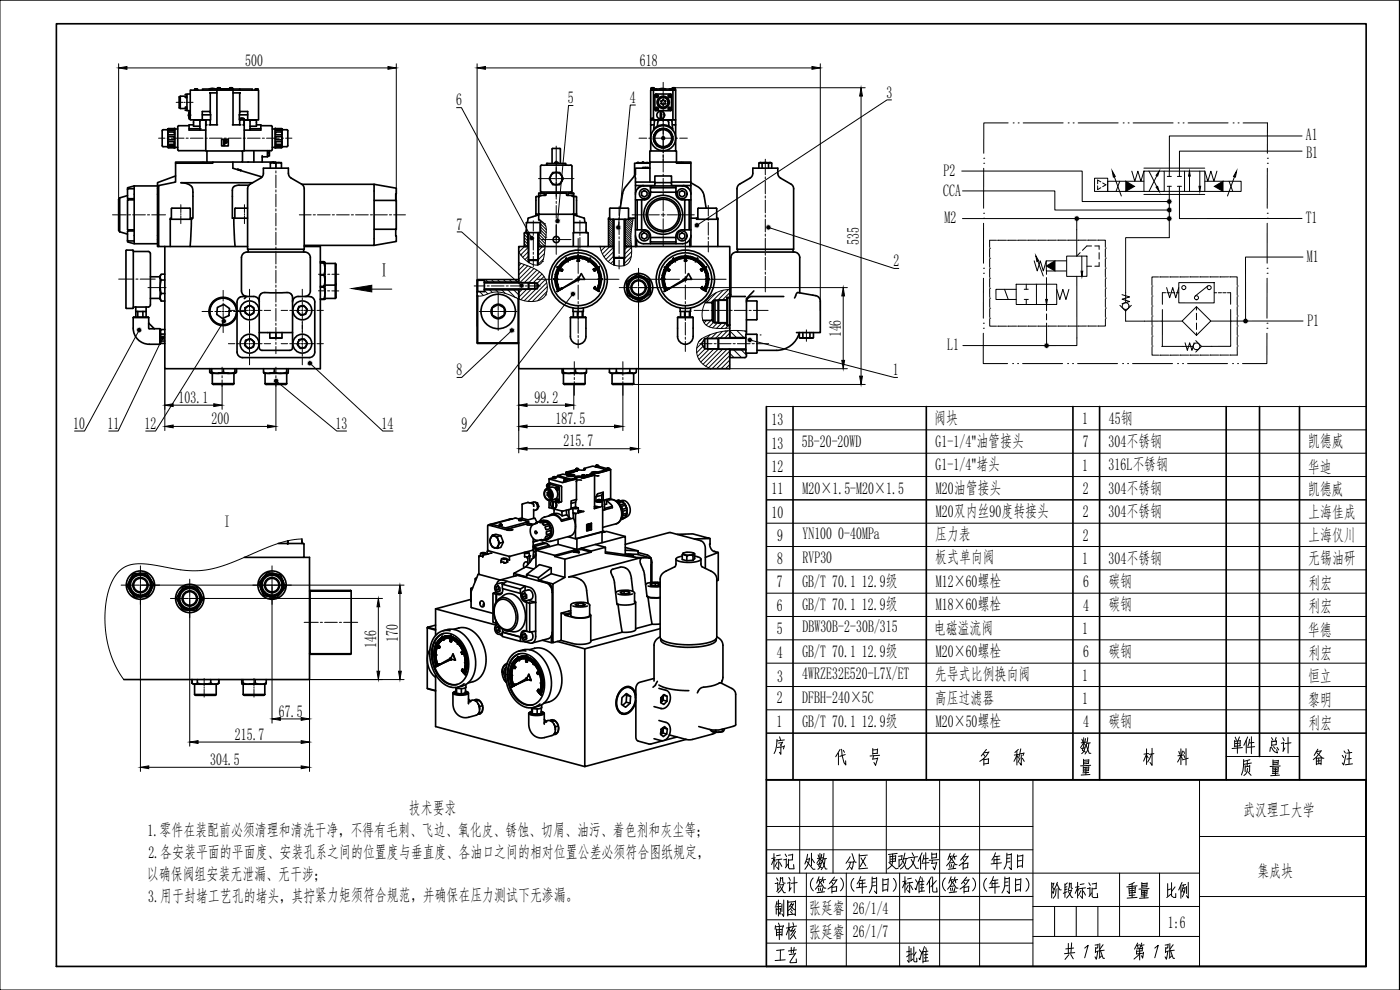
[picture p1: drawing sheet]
<svg xmlns="http://www.w3.org/2000/svg" width="420mm" height="297mm" viewBox="0 0 420 297" stroke-linecap="round" stroke-linejoin="round" font-family="sans-serif">
<defs><g id="words">
<text font-size="9.3" x="231.4" y="283.3">审核</text>
<g font-size="8.8">
<text x="368.7" y="227.2">单件</text>
<text x="249.4" y="230.7">代 号</text>
<text x="292.8" y="230.7">名 称</text>
<text x="341.8" y="230.7">材 料</text>
<text x="371.5" y="233.9">质 量</text>
<text x="230.4" y="262.1">标记</text>
<text x="240.2" y="262.1">处数</text>
<text x="252.6" y="262.1">分区</text>
<text x="265.3" y="262.1">更改文件号</text>
<text x="282.9" y="262.1">签名</text>
<text x="296.3" y="262.1">年月日</text>
<text x="231.4" y="269.2">设计</text>
<text x="254" y="269.2">（年月日）</text>
<text x="269.5" y="269.2">标准化</text>
<text x="293.9" y="269.2">（年月日）</text>
<text x="314.3" y="270.9">阶段标记</text>
<text x="336.9" y="270.9">重量</text>
<text x="348.9" y="270.9">比例</text>
<text x="231.4" y="276.2">制图</text>
<text x="270.9" y="290">批准</text>
</g>
<g font-size="8.4">
<text x="379.9" y="227.2">总计</text>
<text x="393" y="230.7">备 注</text>
<text x="231.4" y="290">工艺</text>
</g>
<g font-size="5.1">
<text x="73.6" y="19.7">500</text>
<text x="192" y="19.7">618</text>
<text x="266" y="29.3">3</text>
<text x="136.9" y="31.6">6</text>
<text x="170.4" y="31">5</text>
<text x="189" y="30.8">4</text>
<text x="391.9" y="42">A1</text>
<text x="392" y="47.3">B1</text>
<text x="283.2" y="52.9">P2</text>
<text x="283.1" y="58.9">CCA</text>
<text x="137" y="68.9">7</text>
<text x="283.5" y="66.8">M2</text>
<text x="391.8" y="66.8">T1</text>
<text x="257.7" y="73.5" transform="rotate(-90 257.7 73.5)">535</text>
<text x="113.5" y="83">Ⅰ</text>
<text x="268.2" y="79.8">2</text>
<text x="392.2" y="78.6">M1</text>
<text x="252.4" y="101.2" transform="rotate(-90 252.4 101.2)">146</text>
<text x="392.4" y="97.9">P1</text>
<text x="284.2" y="105">L1</text>
<text x="137" y="112.6">8</text>
<text x="267.9" y="112.6">1</text>
<text x="53.6" y="120.9">103.1</text>
<text x="160.4" y="120.9">99.2</text>
<text x="22" y="128.6">10</text>
<text x="32.2" y="128.6">11</text>
<text x="43.3" y="128.6">12</text>
<text x="63.5" y="127.3">200</text>
<text x="100.7" y="128.6">13</text>
<text x="114.5" y="128.6">14</text>
<text x="138.5" y="128.6">9</text>
<text x="166.8" y="127.3">187.5</text>
<text x="231.6" y="127.6">13</text>
<text x="280.4" y="127.1">阀块</text>
<text x="324.8" y="127.2">1</text>
<text x="332.8" y="127.1">45钢</text>
<text x="169.1" y="133.9">215.7</text>
<text x="231.6" y="134.6">13</text>
<text x="240.7" y="134.2">5B-20-20WD</text>
<text x="280.8" y="134.1">G1-1/4&quot;油管接头</text>
<text x="325" y="134.2">7</text>
<text x="332.7" y="134.1">304不锈钢</text>
<text x="392.5" y="134.2">凯德威</text>
<text x="231.6" y="141.6">12</text>
<text x="280.8" y="141.1">G1-1/4&quot;堵头</text>
<text x="324.8" y="141.2">1</text>
<text x="332.7" y="141.1">316L不锈钢</text>
<text x="392.5" y="141.8">华迪</text>
<text x="231.6" y="148.2">11</text>
<text x="240.9" y="148.1">M20×1.5-M20×1.5</text>
<text x="280.9" y="148.1">M20油管接头</text>
<text x="325" y="148.2">2</text>
<text x="332.7" y="148.1">304不锈钢</text>
<text x="392.5" y="148.4">凯德威</text>
<text x="231.6" y="155.3">10</text>
<text x="280.9" y="155.1">M20双内丝90度转接头</text>
<text x="325" y="155.2">2</text>
<text x="332.7" y="155.1">304不锈钢</text>
<text x="392.6" y="155.3">上海佳成</text>
<text x="67.3" y="158.1">I</text>
<text x="240.8" y="161.8">YN100 0-40MPa</text>
<text x="233.2" y="162.2">9</text>
<text x="280.6" y="162.1">压力表</text>
<text x="325" y="162.2">2</text>
<text x="392.6" y="162.3">上海仪川</text>
<text x="233.2" y="169.3">8</text>
<text x="240.8" y="169">RVP30</text>
<text x="280.6" y="169.1">板式单向阀</text>
<text x="324.8" y="169.2">1</text>
<text x="332.7" y="169.1">304不锈钢</text>
<text x="392.6" y="169.3">无锡油研</text>
<text x="233.1" y="176.3">7</text>
<text x="240.8" y="176">GB/T 70.1 12.9级</text>
<text x="280.9" y="176.1">M12×60螺栓</text>
<text x="325" y="176.2">6</text>
<text x="332.6" y="176.1">碳钢</text>
<text x="392.7" y="176.7">利宏</text>
<text x="233.2" y="183.4">6</text>
<text x="240.8" y="183">GB/T 70.1 12.9级</text>
<text x="280.9" y="183.1">M18×60螺栓</text>
<text x="325.1" y="183.2">4</text>
<text x="332.6" y="183.1">碳钢</text>
<text x="392.7" y="183.7">利宏</text>
<text x="233.2" y="190.3">5</text>
<text x="240.8" y="189.8">DBW30B-2-30B/315</text>
<text x="280.2" y="190.1">电磁溢流阀</text>
<text x="324.8" y="190.2">1</text>
<text x="392.5" y="190.8">华德</text>
<text x="112.9" y="194.5" transform="rotate(-90 112.9 194.5)">146</text>
<text x="119.4" y="192.5" transform="rotate(-90 119.4 192.5)">170</text>
<text x="233.2" y="197.4">4</text>
<text x="240.8" y="197">GB/T 70.1 12.9级</text>
<text x="280.9" y="197.1">M20×60螺栓</text>
<text x="325" y="197.2">6</text>
<text x="332.6" y="197.1">碳钢</text>
<text x="392.7" y="197.7">利宏</text>
<text x="240.8" y="203.8">4WRZE32E520-L7X/ET</text>
<text x="233.3" y="204.6">3</text>
<text x="280.6" y="204.1">先导式比例换向阀</text>
<text x="324.8" y="204.2">1</text>
<text x="392.6" y="204.7">恒立</text>
<text x="83.7" y="215">67.5</text>
<text x="233.1" y="211">2</text>
<text x="240.8" y="210.8">DFBH-240×5C</text>
<text x="280.5" y="211.1">高压过滤器</text>
<text x="324.8" y="211.2">1</text>
<text x="392.6" y="211.8">黎明</text>
<text x="70.5" y="222">215.7</text>
<text x="233" y="218.1">1</text>
<text x="240.8" y="218">GB/T 70.1 12.9级</text>
<text x="280.9" y="218.1">M20×50螺栓</text>
<text x="325.1" y="218.2">4</text>
<text x="332.6" y="218.1">碳钢</text>
<text x="392.7" y="218.7">利宏</text>
<text x="63.1" y="229.5">304.5</text>
<text x="122.7" y="244.2">技术要求</text>
<text x="373.1" y="244.8">武汉理工大学</text>
<text x="44.3" y="250.9">1.零件在装配前必须清理和清洗干净，不得有毛刺、飞边、氧化皮、锈蚀、切屑、油污、着色剂和灰尘等；</text>
<text x="44.5" y="257.4">2.各安装平面的平面度、安装孔系之间的位置度与垂直度、各油口之间的相对位置公差必须符合图纸规定，</text>
<text x="44.1" y="264">以确保阀组安装无泄漏、无干涉；</text>
<text x="377.4" y="263.2">集成块</text>
<text x="44.5" y="270.5">3.用于封堵工艺孔的堵头，其拧紧力矩须符合规范，并确保在压力测试下无渗漏。</text>
<text x="242.8" y="274.3">张延睿</text>
<text x="255.9" y="274.1">26/1/4</text>
<text x="242.8" y="281.3">张延睿</text>
<text x="255.9" y="281.2">26/1/7</text>
<text x="350.5" y="278.5">1:6</text>
</g>
</g></defs>
<g fill="none" stroke="#000" stroke-width=".5">
<path d="M48.8 39l1.3-.1 .3-.2v5.5l-1.7-.3zM50.4 38.7l2.1-.2v5.9l-2.1-.2M50.4 38.8l1.9-.1v.5l-1.9 .1zM50.4 39.7l1.9-.1v.8h-1.9zM52.5 38.7h.8M54.1 29.1h-.3v3.3h.3M55.6 29.2h.5M55.6 33l.5 .1M56.1 28.3l-.5 .1M56.1 32.2h-.5M56.1 28.9h-2v3.7h2M56.7 37.7h-3l-.3 .2v7.1l.3 .2h8.1"/>
<path d="M56.9 33.4l-.3 1.1 .3 1.2M56.9 33.4v2.3M56.9 35.7h.2M56.9 33.4h.2M57.1 28.2h-1v5h1M58.1 37.5h-1.4v1.1M59.2 26.7l-.8 .1M59.2 26.7l.1 .1M59.3 26.8h-.9v.2M59.3 26.8v.2M60 39v-.4h-3.3v.4h5.1M60 36h-1.9v1.9h1.9"/>
<path d="M60.7 34.5h2.5M61.8 36h-4.7v-9h12.8v10.5M62.1 37.5h-.3v7.8h.3M62.8 26.7l.8-.2 1.1 .2M62.8 37.5h2.5M62.9 27.9h2.2M63.1 26.7h-2.3v.3M63.1 37.5v-1.5h-1.3v1.5v-1.5h-1.8v2.6M63.1 27.9v5.8M63.1 33.7l.1 .8M63.1 33.7l-.2-.3-2.2 .1v2.5M63.2 34.5l-.1 1.5"/>
<path d="M65.1 26.7h-2v.3M65.1 26.7h.1M65.1 26.7v.3M65.2 27l-.1 10.5M65.2 27v-.3h4.7v.3M65.2 26.5h.9M65.2 26.5v.2M65.2 26.5l.8-.2 .1 .2M66.1 26.5v.2h.3M66.3 26.7h.1M66.4 26.7h.1M66.5 26.7h.1"/>
<path d="M66.6 26.7h.1M66.7 26.7h.1M66.7 26.7h.2M66.8 26.7h.1M66.9 26.7h.1M67 26.7h.1M67.1 26.7h.1M67.2 26.7h.1M67.3 26.7h.1M67.4 26.7h.1M67.5 26.7h-.1M67.5 26.7h.2"/>
<path d="M67.6 26.7h.1M67.7 26.7h.1M67.8 26.7h.1M67.9 26.7h.1M68 26.7h.1M68 26.7h.2M68.1 26.7h.1M68.2 26.7h.1M68.3 26.7h.1M68.4 26.7h.2M68.4 26.7h.1M68.5 26.7h.1"/>
<path d="M68.6 26.7h.1M68.9 26.5l.8-.2 .1 .2M69.8 37.5h2.5M69.8 26.5h-.9v.2M69.8 26.5v.2M69.9 26.7h.1M69.9 27.9h2.2M71.8 34.5l.1 1.5M71.8 34.5h2.5M71.9 27h5.5M71.9 36h.1M71.9 35.6h1.4"/>
<path d="M71.9 35.6v.4M71.9 35.6l.6-.1 .8 .1M71.9 37.5v-1.5h1.3v1.5M71.9 27.9v5.8M71.9 33.7l-.1 .8M72 26.7h3.8v.3M72 26.7h-2.1v.3h2M72 26.7v.3M72.9 37.5h.4v7.8h-.5M73.3 35.6l-.1 .4h1.1M73.3 39h5v-.4h-3.3v.4M73.3 37.5v-1.5h1.7v2.6"/>
<path d="M75 36h2v1.9h-2M76.6 26.8h.9M76.6 26.8v.2M77 37.5h1.3v1.1M77.4 27h.2v9h-3.3v-2.5h-2.2l-.2 .2M77.5 26.8v.2M78.3 37.7h3.1M81.4 37.7l.3 .3v6.9l-.3 .3M81.7 38.7h.8M82.7 39.6h1.8l.2 .8h-2zM82.7 38.7h1.8l.2 .6-2-.1zM84.7 38.7v5.5"/>
<path d="M84.7 38.7l-2.2-.2v5.9l2.2-.2M84.7 38.7l1.6 .4 .1 4.6-.2 .3-1.5 .2M195.4 26.5v.2M195.4 26.5h.9M195.5 35.6v.4M195.5 35.6h.6M195.6 26.3l.7 .2M195.6 26.3l-.2 .2M195.9 26.7h.5h-.2M196.1 35.5l-.6 .1M196.1 27h5.9v9h-5.9zM196.1 36h-.8v1.5"/>
<path d="M196.2 26.7l-.1 .3h-.8v9M196.2 26.7h-.9v.3M196.2 38.6l.2-2.3 .3-.3 4.8 .1 .4 2.5M196.2 38.6v.4M196.2 38.6a4 4 0 0 1 5.7 0M196.3 26.8v.2M196.3 26.8h.8v.2M196.3 26.8h.8M196.3 37.5h-1v7.8h7.5v-7.8h-1M196.3 26.5v.2M196.5 28.5v4.4M196.5 28.5l.3-.3h4.6l.1 4.7-.2 .3h-4.5l-.3-.3"/>
<path d="M196.8 39.6l-.3 .8h-.2M196.8 39.6l-.5 .8M197 28.6l.4 .2-.2 .2-.3-.2zM197 32.4l.4 .2-.2 .2-.3-.2zM197.1 26.7h3.9M197.4 36.7l-.1 1.2M197.8 26.7h1.9M198 38.7l-1.2 .9M198 38.7l-.8 .5M198.1 36l-.5 .2-.2 .5M198.2 33.8h.2v1.5h-.2zM198.2 36h-.4"/>
<path d="M198.6 38.6h.9M199.5 38.6l1.4 .6 .4 .4M199.5 38.6l-1.5 .1M199.9 36h.3M199.9 36l.5 .2 .3 .5M200.1 38.7l.8 .5M200.7 36.7l.1 1.2M200.8 28.6h.3v.4l-.4-.2zM200.8 32.4h.3v.4l-.4-.2zM200.9 26.8v.2M200.9 26.8h.9M201.3 39.6l.5 .8"/>
<path d="M201.8 26.5l.1 .2M201.8 26.5h.8M201.8 26.5l.7-.2 .1 .2M201.8 26.8v.2M201.9 38.6v.4M201.9 26.7h.8v.3M201.9 26.7v.3M202 36h.8v1.5M202 27h.8v9M202.6 26.5v.2M35.9 59.4l-.3 .4v9.3l.3 .5M35.9 59.4v10.2"/>
<path d="M38.3 56.8v2.8h2M38.3 58.7l-2.4 .7M38.4 59.6v.4M40.3 56.6h-1.8l-.2 .2M40.3 55.8v17.3h7M40.3 60h-2v9h2M40.3 55.8l-2 .5v.5M40.3 55.8h7M47.6 55.7h-.3v18.3h.3M50.4 42.5h1.9v.8h-1.8zM50.4 43.6l1.9 .1v.5h-1.8zM50.4 41h1.9v.9h-1.8z"/>
<path d="M52.5 44.2h.8M52.7 52.8l-5.4 2v.9M60.7 48.8l.3 .2M60.7 48.8h-.5v.2M60.7 48.8v.2M61 48.8h.5v.2M62.1 48.6h-9.4v.4M63.9 48.6h-1.8v-3.3h10.7v3.3h-2.9M66.5 41.8h2v2h-2zM67.1 41.9h.4a.55 .55 0 0 1 .7 .6 .55 .55 0 0 1-.8 .5v.6h-.3zM67.4 42.2l.4 .1v.3l-.4 .1zM71.3 50.9l.2 .1"/>
<path d="M71.6 50.8l.1 .1M71.9 50.9l-.3 .1M71.9 50.9v.2M71.9 50.9l-.1 .2M72 51v.1M72.2 51l-.1 .1M72.2 51.1h.1M72.8 48.6h9.8v.2M73.3 45.2h8.1M74.4 48.6h.2M74.7 55.6h-3a1.58 1.58 0 0 0-2 1.6v8.3h4.6M75.8 54.8h-21.5a3.4 3.4 0 0 1 3.5 1.7l.1 9h-.4v.3h-6.4"/>
<path d="M76.2 45.2v3.4M78.6 53.1l-8.7-2.6v-1.9h-6v.4h-11.2v5.6l-5.1 1.1v18.3h1.9M78.7 46.7v1.9M79 50.5h7.6a3.3 3.3 0 0 0 .3 2.5l3.9 2.4 .5 .9v18.5h-17v-18.5l.6-.9 3.8-2.4a3.2 3.2 0 0 0 .3-2.5zM80.3 45.2v1.8M80.4 45.2v1.8l-1.7 .2M80.4 45.8h.5v1h-.5M80.9 45.2v.6M81.1 48.9l.9-.1-.9 .1v1.6M81.7 44.2h.8M81.9 48.6h.2M82.7 43.7l2-.1v.4l-.3 .2h-1.7z"/>
<path d="M82.7 42.5h2v.7l-2 .1zM82.7 41h1.9l.1 .9h-2zM82.8 50.5v-1.6l.8-.1 .9 .1v1.6M82.8 48.9l-.8-.1 2.5 .1M90.6 55.3h21.7v4.8M112.3 55.3l6.6 1.2v1.6h-.1v2h.1M161.7 59h.1M162.1 58.6h-.2v.4l-1.1 .1v5l.2 .2M162.1 58.6h1.6M162.2 58.6h.1M162.2 58.6l.1 .2M162.2 58l.2-.4h9.1l.2 .4"/>
<path d="M163.3 58.6l-.1-.6h-1.5v6.1l.1 .2M163.7 58.6l.3-.6h5.9l.3 .6h1.5M164.1 49.5v-.5h5.7v.5M164.1 49.5h-1.6l-.3 .4v7.4l.4 .3M164.1 49.5h5.7M165.3 54.5a1.06 1.06 0 0 0 1.6 .9M165.3 52.7a1.06 1.06 0 0 0 0 1.8M165.3 54.5l.6 .6 1 .3M165.3 52.7l-.2 .7 .2 1.1M165.7 49v-4.3l.2-.2 2.2 .1 .1 4.4M166.9 48.7h.1M166.9 48.7l.5 .2"/>
<path d="M166.9 48.7l-.4 .1v.2M166.9 51.7h1.1l.5 1M166.9 51.7a1.06 1.06 0 0 0-1.6 1M166.9 51.7l1.1 .4 .5 .6M166.9 51.7l-1 .4-.6 .6M167 48.7h.1M167.3 48.9v.1M168.5 52.7a1.06 1.06 0 0 1 0 1.8M168.5 54.5l-.5 .9h-1.1M168.5 52.7l.3 .7-.3 1.1M168.5 54.5l-.5 .6-1.1 .3M169.8 49.5h1.5l.4 .4v7.4l-.4 .3"/>
<path d="M170.5 58.6l.1-.6h1.6l-.2 6.3M171.7 58.6h.3v.4l1 .1v5l-.1 .2M171.7 58.6l-.2 .2M172.2 59h-.1M186.8 58.1l-.7 4.4M190.4 52.8l-2.8 3.5-.7 1.8M190.4 52.8l.3 .5v1.3M190.7 55.7v2.3M191.1 49h3.7M191.2 60h-.5v9h.5M191.2 48.8h.3M191.2 48.8h.1"/>
<path d="M191.5 48.8h.1M192.5 57.6l.9-.4 .8 .4v1l-.8 .5-.9-.5zM192.6 60h-1.4v9h1.4M192.6 60v9M192.7 48.8l.3-.2 .3 .2M192.9 50.3v.2l.1-.2M193 50.3v.2M193.1 55.7l-.8 .1-.9 .8M193.1 50.3l-.1 .2M193.2 50.3l-.1 .2M193.2 55.8h2M193.2 55.8a2.5 2.5 0 0 0-2.5 2.5v1.7"/>
<path d="M193.3 50.3l-.1 .2M193.4 50.3l.1 .2M193.4 50.3l-.1 .2M193.4 50.3v.2M193.5 50.3l.1 .2M193.6 50.3v.2M193.6 50.3l.1 .2 .2-.2M193.8 50.3h.1M193.9 48.8h.5M193.9 48.8h.1M194 50.3l.1 .2M194 50.3l-.1 .2"/>
<path d="M194 50.3v.2M194.1 50.3l.1 .2M194.2 50.3l.1 .2M194.3 50.3l.1 .2 .1-.2M195.1 54.6v-6h7.9v.4h4.3v5.6M195.1 50.5h-4.4v1.9l-.3 .4M195.1 49h-4.7v3.7M195.2 56.3h7.7v1.4h-7.7zM195.2 56.3v-.5h7.7v.5M195.2 57.7a2.04 2.04 0 0 1-2.6 2.3M195.3 45.3h-.3l.1 3.3M196.2 41.9l.1 .6"/>
<path d="M196.2 41v.9zM196.3 42.5h.2l.3 .8M196.3 42.5l.5 .8M196.3 40.4l-.1 .6M196.5 54.8v-2h5v2M196.5 54.6h-5.8v1.1h2.4M196.8 43.3l.4 .4M197.2 43.7l.8 .3v.2M197.2 43.7l.8 .5M198 44.2l1.5 .1M198.6 44.3h.9M200.9 43.7l-1.4 .6"/>
<path d="M200.9 43.7l-.8 .5M201.3 43.3l-.4 .4M201.5 54.6h5.8v1.1h-5.8v-.9h-5v.9h-3.4M201.8 40.4l.1 .6M201.8 42.5l-.6 .7 .1 .1M201.8 42.5l-.5 .8M201.9 41.9l-.1 .6M201.9 41v.9M202.8 45.3h.2v3.3h4.3v.4M202.9 57.7a2.06 2.06 0 0 0 2.6 2.3M202.9 55.8h2M203.6 49v-.2h1v.2"/>
<path d="M203.9 57.6l.8-.4 .8 .4v1l-.8 .5-.8-.5zM204.6 48.8h.6v.2M204.9 55.8a2.5 2.5 0 0 1 2.5 2.5v1.7M205 55.7l.8 .1 .9 .8M205.5 60h1.3v9h-1.3zM206.8 60h.6v9h-.6M207.3 54.8l2.5 1.5 1 1.1 .5 1.2 .6 3.9M207.3 55.7v2.3M227.8 48.9l.4-.1-.4 .1v1.6M228.2 48.8h1.5zM228.7 48.9v1.6M229.7 48.8h1.4z"/>
<path d="M230.6 48.9v1.6M231.6 48.9l-.5-.1 .5 .1v1.6M237.4 55.2l.6 .8 .2 .7v18.1h-17v-18.5l.5-.9 3.9-2.4a3.3 3.3 0 0 0 .3-2.5h7.5a3.3 3.3 0 0 0 .4 2.5l3.5 2.2M35.9 69.6l2.4 .6M37.9 75.1l1.9-.1 .2 .2v17.2l-.2 .1-2-.1zM38.3 72.1v.5l2 .5M38.3 72.1l.2 .2M38.4 69v.3M38.5 72.3h1.8M40 75.5h4.5a1.49 1.49 0 0 1 .6 1.7v12.5a2.99 2.99 0 0 1-.4 2.4h-4.7M40.3 69.3l-2 .1v2.7M49.5 74v36.6h46.6v-36.6h-4.8"/>
<path d="M49.5 74h24.8M51.1 65.8v8.2M51.4 65.8v-3.2l.2-.1h5.5v3.3M51.4 65.5h-.3v.3M57.1 73.9v.1M57.1 65.5h.4M57.4 65.8l-.3 8.1M70.2 65.4l.3 8.6M70.5 62.6v2.9M74.3 62.5h-3.6l-.2 .1M74.5 74.8v.8M91.1 74.8v.8"/>
<path d="M96.1 78.5h1.1l.3 1.5M96.1 78.9h1.1l.3 1.8M96.1 78.7l1.4 .1M97.2 78.5l.3 .2M97.2 78.9l.3-.1v1.9M97.5 79h3.1M97.5 78.8h.1M100.6 79l.3 .3v10l-.3 .2h-3.1M100.6 79v10.5M112.3 60.1h6.6v8.7h-6.6zM112.3 68.8v4.8h-21M118.9 68.8h-.1l.1 3.6-6.6 1.2"/>
<path d="M118.9 60.1h.1M158 69.8v-3h4.1v3M158 69l-.1 .8M158.4 69.8v4.2l-1-.2M158.5 65.5l-.2 1.3M158.5 74h-2.8v10.8M158.5 69.8v8.2M158.5 78l.2 .1 2.8-.1M158.5 78h3M158.8 78.1v.7M161 64.3l-.3 .4M161 64.3h.8"/>
<path d="M161.3 78.1v1.4M161.5 69.8v8.2M161.5 74h22.6M161.7 64.5l-3.2 1.1M161.7 64.5v1.4M161.7 69.8v4.2M161.8 64.3l-.1 .2M161.8 64.3h10.2M162.2 66.2v3.6h-4.8l-.1 4M167.7 79.9l.5 .5zM167.9 79.6l.5 .5zM168.1 79.3l.5 .5z"/>
<path d="M168.3 79.1l.5 .5zM168.6 78.8l.4 .6zM168.9 78.6l.3 .5zM169.1 78.4l.5 .4zM169.4 78.2l.4 .4zM169.7 78l.4 .5zM169.8 77.5l.7 1zM170.3 77.6l.4 .5zM170.6 77.4l.4 .6zM171 77.3l.3 .6zM171.3 77.1l.3 .7zM171.7 77l.2 .7z"/>
<path d="M172 77l.3 .6zM172 64.3h1l.2 .4M172 64.3l.2 .2M172.1 73.8l-.2 .2M172.2 64.5l3.1 1 .3 1.3M172.2 66.8h3.7v3M172.2 64.5v5.3M172.4 76.9l.2 .6zM172.7 76.8l.2 .7zM173.1 76.8l.1 .7zM173.2 78.4l.3-.1zM173.3 78l.2 .2z"/>
<path d="M173.5 76.5l.1 1.2zM173.8 76.8l.1 .7zM174.2 76.8v.7zM174.6 76.9v.7zM174.9 76.9v.7zM175.3 77l-.1 .7zM175.6 77.1l-.1 .7zM175.9 69l.1 .8M176 77.2l-.2 .7zM176.3 77.4l-.2 .6zM176.4 69.8h-4.3v4M176.4 69.8l.1 .2v3.8"/>
<path d="M176.5 73.8l-.1 .2M176.6 77.5l-.2 .7zM177.1 77.5l-.5 1.1zM177.3 77.9l-.3 .6zM177.6 78.1l-.3 .6zM177.9 78.3l-.4 .6zM177.9 79.3l.6-.4zM178.2 78.6l-.4 .5zM178.2 79.5l.6-.4zM178.4 79.8l.5-.5zM182.6 65.8h.4M183 65.8v-3.2l.1-.1h5.5v3.3"/>
<path d="M183 65.8h5.6M183 65.5h-.4v8.5M184 65.8l.1 .2v11.3l.2 .2h3M184 65.8v8.2M184.1 77.3h3.4M184.3 77.5v2M187.3 77.5v2.2M187.5 77.3l-.2 .2M187.5 74h3.6M187.5 65.8v8.2M187.6 65.8l-.1 .2v11.3M188.6 65.5h.4"/>
<path d="M190.7 69a3.3 3.3 0 0 0 1.4 3.9l1.1 .2h2M190.7 65.5h-1.7v.3h-.4M190.7 70.9v3.1M191.1 71.9v2.1h15.9M192.5 70.3l.9-.5 .8 .5v1l-.8 .5-.9-.5zM192.6 69a2.03 2.03 0 0 1 2.6 2.3M195.2 71.3h7.7v1.3h-7.7zM195.2 72.6v.5h7.7v-.5M199.8 79.9l.5 .5zM200 79.6l.5 .5zM200.3 79.3l.4 .5zM200.5 79.1l.4 .5z"/>
<path d="M200.8 78.8l.4 .6zM201 78.6l.5 .5zM201.2 78.4l.5 .4zM201.5 78.2l.5 .4zM201.8 78l.5 .5zM202 77.5l.7 1zM202.4 77.6l.5 .5zM202.8 77.4l.4 .6zM202.9 73.1h2M203.1 77.3l.4 .6zM203.5 77.1l.3 .7zM203.8 77l.3 .7z"/>
<path d="M203.9 70.3l.8-.5 .8 .5v1l-.8 .5-.8-.5zM204.2 77l.1 .6zM204.5 76.9l.2 .6zM204.9 76.8l.2 .7zM205.3 76.8l.1 .7zM205.4 78h.2l-.1 .3 .2 .1h-.3l.2-.3zM205.5 69a2.05 2.05 0 0 0-2.6 2.3M205.6 76.5l.1 1.2zM206 76.8l.1 .7zM206.4 76.8v.7zM206.7 76.9v.7zM207 71.9v2.1"/>
<path d="M207.1 76.9v.7zM207.3 74h11.7v23.7M207.3 70.9v3.1h-.3M207.4 69a3.2 3.2 0 0 1-1.4 3.9l-1.1 .2M207.4 65.5h1.6v.3h6.4M207.4 77v.7zM207.8 77.1l-.1 .7zM208.1 77.2l-.1 .7zM208.5 77.4l-.2 .6zM208.8 77.5l-.2 .7zM209 65.5h.4M209.3 77.5l-.5 1.1z"/>
<path d="M209.4 62.6v3.2M209.4 62.6l.2-.1h5.4l.1 3.3M209.4 77.9l-.2 .6zM209.8 78.1l-.4 .6zM210 78.3l-.3 .6zM210.3 78.6l-.3 .5zM210.4 79.5l.5-.4zM210.6 79.8l.6-.4zM210.6 78.8l-.4 .6zM215.1 65.5h.3v8.5M221.4 74.8v.8M238 74.8v.8"/>
<path d="M40 95.3a7.8 7.8 0 0 0 1.1 6.3 4.8 4.8 0 0 0 3.7 1.7h3.2M40 95.3l.1-.2h4.4l.1 .2M40 95.3h4.6M40.7 92.1l.1 3M40.7 93.5h.6M41.3 93.5v1.6M42.9 93.5v1.6M43.8 93.5v1.6M43.9 92.1v1.4h-2.6M44.6 95.3l.1 3.3h1.6l-1.7-1.6M45.1 83h3M45.1 89.5h3"/>
<path d="M46.3 98.6h1.7l.1 .2v4.3l-.1 .2M48 98.6v4.7M48.1 89.2l.3 1.1h1.1M48.1 89.2v.6l.3 .5M48.2 99l-.1 .1M48.3 82.4l-.2 .7M48.3 98.9l-.1 .1M48.4 88l-.3-1.9v3M48.4 84l-.3-.8v2.8M49.5 98.9h-1.2l-.2 .7 .2 .6M49.5 88h-1.1l-.3 1.2M49.5 84h-1.1l-.3 2.1"/>
<path d="M49.5 82.3h-1.1l-.3 .9M65.2 92.2l2-.8 1.7 1.2-.2 2.1-1.9 .9-1.8-1.3zM71.1 92.6a4.2 4.2 0 0 0-6.5-2.7 4.2 4.2 0 0 0 0 7.1 4.2 4.2 0 0 0 6.5-2.7M73.6 92.3l1.3-.7 1.3 .8v1.5l-1.3 .8-1.4-.8zM73.8 88.9l-.5 .7M73.9 88.9a2.05 2.05 0 0 0-2.8 1.7v15l.3 .9 .6 .6 .8 .2h20l1.2-.5 .5-1.2v-15l-.2-.8-.9-.8M77.8 89.4l.1-.7 .6-.7a3.4 3.4 0 0 1 2.6-.2h5.5l.9 .6 .3 1M77.8 89.4v10.4h10v-10.4M77.8 99.8v4.5a.83 .83 0 0 0 .8 .8h8.4a.83 .83 0 0 0 .8-.8v-4.5M81 99.8v1.5l.9 .2h-.9v-.2M82.8 99.8v1.5l.9 .2h.9v-.2M84.6 99.8v1.5l-2.7 .2 .9-.2"/>
<path d="M89.5 88.9l-1.2 .5-.5 1.2M89.5 89l2.4-.1 .8-.4 .4-.8v-10.4l-.2-.8-1-.8-17.8-.1-1.1 .5-.5 1.2v10.4l.5 .8 .7 .4 2.4 .1a1.65 1.65 0 0 1 1.7 1.6M89.7 92l1.5-.3 1 1.1-.4 1.5-1.5 .3-1.1-1.1zM91.8 88.9l1.6 .2M97.3 85.9l-.1 .3M97.5 80.7l-.3 1.8h-1.1M97.5 80.8v3.4l-.3-1.7M97.5 84.2l-.3 1.7h-1.1M97.5 84.3v1.5l-.3 .1M97.5 87.9l-.3 1.8h-1.1M97.5 85.8v2.1l-.3-1.7h-1.1M97.5 88v1.8l-.3-.1"/>
<path d="M97.5 89.8h-1.4M97.5 85.8h.1M100.9 85.3l-.3 .2h-3.1M143.2 87.6v1.2M143.2 84v3.6M143.4 84.2l2-.1v3.4l-2-.1M143.4 87.4l-.2 .2M143.4 84.2v-.3h12.1l.2 .1v.6h-10.3M143.4 84.2v3.2M145.4 84.7l13.2 .1M145.4 87h10.3M147.7 92.4l.9-.5a1.06 1.06 0 0 1 1.8 0 1.06 1.06 0 0 1 1 1.6 1.06 1.06 0 0 1-1 1.5 1.06 1.06 0 0 1-1.8 0 1.06 1.06 0 0 1-.9-1.5z"/>
<path d="M155.7 89.7v20.9h63.3v-5.6l-.2-.2M155.7 86.8v2.9M155.7 89.7l-.2-.1v13.3M158.6 84.8v2l-13.2 .1M158.6 84.8v2M158.7 84.9h2.5l.5 .9-.5 .8h-2.5M160.5 84.8v2M161.2 84.9v1.7M166.2 83.7l1.3 .1zM166.5 84.1l.7 .1zM166.5 83.4l.7 .1zM166.5 84.5h.7z"/>
<path d="M166.6 83l.6 .2zM166.6 84.8h.7zM166.6 82.6l.6 .3zM166.7 85.2h.6zM166.7 82.3l.6 .2zM166.7 85.6l.7-.1zM166.8 81.9l.6 .3zM166.8 85.9l.7-.1zM166.9 81.6l.6 .3zM167 86.3l.6-.2zM167 81.2l.6 .4zM167.1 86.6l.6-.2z"/>
<path d="M167.1 80.9l.6 .4zM167.2 87.4l1.1-.5zM167.2 80.1l1 .7zM167.2 86.9l.7-.2zM167.3 80.6l.5 .4zM168.3 81.2l.4 .2zM168.5 86.5h.3l-.2 .1zM168.5 80.9l.3 .1zM168.6 86.7l-.3 .1 .2-.1M168.7 86.5l-.1 .1M168.8 86.5l4.4-2.7 .1-.3h.4l.8-1.4 1 1.7h-1.6l-.2 .3-4.9 2.5M171.2 95.3v3.2a4.7 4.7 0 0 0 .5 3.9 2.33 2.33 0 0 0 2.6 .8 2.33 2.33 0 0 0 1.6-2.2l-.1-5.7"/>
<path d="M171.2 95.3h4.6M171.2 95.3l.1-.2h4.4l.1 .2M172 92.4v1.1h1.3M172.1 93.5v1.6M174.7 93.5v1.6M175 93.5v1.6M175.1 92.4v1.1h-1.8v1.6M178.1 80.8v.1M178.1 80.8h.1M178.3 80.8l-.2 .1M178.3 86.4l.3 .2zM178.4 80.7h.1"/>
<path d="M178.3 80.8h.1M178.3 81.1h.3zM178.4 86.1l.2-.1 .2 .3zM178.4 80.7l-.1 .1M178.4 80.7l-.3 .2M178.6 86.1l.1 .1zM178.6 80l.6-.3zM178.7 80.7l1.1-.5zM178.8 86.8l1 .7zM178.8 80.3l.6-.3zM179.1 80.9l.7-.2zM179.2 86.6l.5 .4z"/>
<path d="M179.3 81.2l.6-.2zM179.3 86.3l.6 .4zM179.4 81.5l.7-.2zM179.5 86l.5 .4zM179.5 81.8l.7-.1zM179.6 85.7l.5 .3zM179.6 83.7l1.2 .1zM179.6 82.1l.7-.2zM179.6 85.4l.7 .3zM179.7 82.4h.7zM179.7 85.1l.7 .2zM179.8 82.7h.6z"/>
<path d="M179.8 84.7l.6 .2zM179.8 83.1h.7zM179.8 84.4l.7 .2zM179.8 83.4l.7 .1zM179.8 84.1l.7 .1zM188.1 86.3v.4M188.1 86.5l.1 .1M188.2 86.6l.1 2 1.7 .8M188.2 86.6l.5 1.7 1.3 1.1M189.6 83.4l-1.6 1.1 .1 2M189.6 83.4l-1.1 1.4-.4 1.7M189.7 83.4h-.1"/>
<path d="M189.8 83.3l-.3 .2M189.9 89.4l.3 .1M190 89.4l.2 .1M193 83l.3 .2M193.1 83.1l-1.7-.3-1.7 .6M193.2 83.2l-1.9-.9-1.6 1.1M193.2 83.2l1.8 .8 .1 2M193.2 83.2l1.3 1.1 .6 1.7M193.5 89.2l-1.6 1.1-1.7-.8M193.5 89.2l-1.6 .6-1.7-.3M193.7 89.1l-.3 .3M195.1 85.8l.1 .5"/>
<path d="M195.1 86l.2 2-1.8 1.2M195.1 86.1l-.3 1.7-1.1 1.3M198.4 83.7l1.2 .1zM198.7 84.1l.7 .1zM198.7 83.4l.6 .1zM198.7 84.5h.7zM198.7 83l.7 .2zM198.8 84.8h.6zM198.8 82.6l.6 .3zM198.8 85.2h.7zM198.8 82.3l.7 .2zM198.9 85.6l.7-.1z"/>
<path d="M198.9 81.9l.6 .3zM199 85.9l.7-.1zM199 81.6l.6 .3zM199.1 86.3l.7-.2zM199.2 81.2l.5 .4zM199.3 86.6l.6-.2zM199.3 80.9l.6 .4zM199.3 87.4l1.2-.5zM199.4 80.1l1 .7zM199.4 86.9l.7-.2zM199.5 80.6l.5 .4zM200.5 81.2l.3 .2z"/>
<path d="M200.7 80.9l.3 .1zM200.7 86.7l-.3 .1 .3-.1M200.9 86.6l4.6-2.5h.3l.2-.3h1.6l-1-1.7-.8 1.4h-.3l-.2 .3-4.5 2.8M203.3 95.3v5.7a2.33 2.33 0 0 0 2.4 2.3 2.33 2.33 0 0 0 2.3-2.3v-5.7M203.3 95.3l.2-.2h4.3l.2 .2M203.3 95.3h4.7M204.1 92.4v1.1h1.4M204.2 93.5v1.6M206.9 93.5v1.6M207.1 93.5v1.6M207.2 92.4v1.1h-1.7v1.6M210.3 80.7v.2l.3-.1-.1-.1 .1 .1-.2 .2z"/>
<path d="M210.4 86.4l.3 .2zM210.5 81.1h.3zM210.6 86.1l.1-.1 .2 .3zM210.7 86.1l.1 .1zM210.8 80l.6-.3zM210.9 80.7l1.1-.5zM210.9 86.8l1.1 .6zM211 80.3l.6-.3zM211.3 80.9l.6-.2zM211.3 86.6l.6 .4zM211.4 81.2l.7-.2zM211.5 86.3l.5 .4z"/>
<path d="M211.6 81.5l.6-.2zM211.6 86l.6 .4zM211.7 90.8h2v5.3h-2.7M211.7 81.8l.7-.1zM211.7 85.7l.6 .3zM211.7 83.7l1.3 .1zM211.8 82.1l.7-.1zM211.8 85.4l.6 .3zM211.9 82.4h.6zM211.9 85.1l.6 .2zM211.9 82.7h.7zM211.9 84.7l.7 .2z"/>
<path d="M212 83.1h.7zM212 84.4l.6 .2zM212 83.4l.7 .1zM212 84.1l.7 .1zM213.7 96.1l.4 .6h1.4M214.1 90.2v6.5M214.6 90v6.9M215.5 90.2h-1.4l-.4 .6M215.7 90v6.9M215.7 90l-.2 .1v6.7l.2 .1M215.7 90h2.4M215.7 96.9h2.5"/>
<path d="M218.1 96.9l.1 .1M218.2 97.5v.2h.8v3.6M218.2 97.5h.1M218.2 89.5v8M218.3 97.5h.6M218.3 89.4v8.1M218.9 89.4l-.7 .1M218.9 89.4l.1 .1M218.9 89.4v8.1M219 89.2h-.8v.3M219 97.5h-.1M219.3 88.5l-.3 .4 4.7 .1"/>
<path d="M224 89.5v10.8M226.2 87.3l-2.1 2.3M235.2 89l-9.5-.1a1.73 1.73 0 0 0-1.7 1.4h3l.2 .2-.1 5.4-3.1 .1M238.5 89.4l.5-1.3 .5-.3 5.3 .9a1.65 1.65 0 0 1 1.4 1.7v9.4h-7.2M240 87.9v-10.6l-.2-.8-.6-.6-.9-.3h-17.3l-1.2 .5-.4 1.2v11.2M241 99.8v1.5M243.1 99.8v1.5M244.1 99.8v1.5l-.5 .2 .5-.2M48.1 102.8l.1 .1M48.3 102.3l-.2 .4 .2 .3h1.2M49.5 100.2h-1.2l-.2 1.1 .2 1h1.2M62.9 110.6v1.1l.5 .2"/>
<path d="M63.4 110.6l.1 1.4-.6-.3M63.5 110.6v1.1l1.8 .3M63.5 111.7v.3h1.7M63.7 115.1l.3 .3h6l.2-.3M63.7 115.1h6.5M63.7 112v3.1M67 110.6v1.1l-1.7 .3h3.4l-1.7-.3M68.7 112h.1M70.2 112v3.1M70.5 110.6v1.1l-1.7 .3M70.5 111.7v.3h-1.7M70.8 111.8l-.3 .2"/>
<path d="M71 110.6v1.1l-.5 .3M73.7 102.1l1.5-.5 1.1 1-.2 1.5-1.5 .5-1.2-1zM79.1 110.6v1.1l1.7 .3M79.1 111.7l.2 .3M79.3 112h.1M79.3 112h1.3M79.6 115.1h6.4M79.6 115.1l.2 .3h6l.2-.3M79.6 112v3.1M82.3 110.6v1.1l2 .3M82.3 111.7l-1.5 .3h3.3M86 110.6v1.1l-1.7 .3"/>
<path d="M86 111.7l.3 .3h-2M86 112v3.1M86.3 112h.1M86.5 110.6l-.1 1.4M89.8 101.9l1.5-.2 .9 1.2-.5 1.4-1.6 .2-.9-1.2zM143.2 102.9l.2 .1M155.5 102.9h-12.1v-14.1h-.2v14.1l.2 .1h12.1M155.5 102.9h.2l-.2 .1zM168.7 110.6l.1 1.4M169 110.6v1.1l1.9 .3M169 111.7l-.1 .3h1.9M169.1 115.1h6.5"/>
<path d="M169.1 115.1l.3 .3h5.9l.3-.3M169.1 112v3.1M172.7 110.6v1.1l1.7 .3M172.7 111.7l-1.8 .3h3.4M175.6 112v3.1M176 110.6v1.1l-1.6 .3M176 111.7l-.1 .3h-1.5M182.9 110.6v1.1l1.1 .3M182.9 111.7h.1M182.9 111.7l1 .3M183.7 112v3.1M183.7 115.1l.2 .3h6l.3-.3"/>
<path d="M183.7 115.1h6.5M185 110.6v1.1l-1 .3M185 111.7l1.9 .3h-2.9M189 110.6v1.1l-2.1 .3M189 111.7l1 .3h-2.9M190.2 112v3.1M190.9 111.7l-.9 .3M191 110.6v1.1M211.5 101.6v3.1M212.3 101.4v3.4M215.6 101.6h-4.1l-.9 1.5 .9 1.6h4.1M215.7 104.8h8.1l-4.8 .2v2.3l4.8-.1 .2-.4v-.8"/>
<path d="M215.7 101.5v3.3M219 101.4v-.1h4.8l-.1 .1-8 .1-.2 .1v3l.2 .2M219 104.8v.2M219 101.2l-.2 .3M223.8 100.3h3.3v5.6l-3.3 .1zM239.9 101.3l.5 .2M240.4 101.5l-.5-.2v-1.5a7.1 7.1 0 0 1-6.9 5.3h-5.8M240.4 101.5l.6-.2 1 .2zM242 101.5l1.1-.2 .5 .2zM178.8 139.8v.3M178.8 139.9l-.3 .1M178.8 139.8h.8"/>
<path d="M178.9 139.7h.6zM178.9 139.6l-.1 .2M179.5 139.6l.1 .2M179.7 139.8l-.1 .3h-.6M179.7 139.9l2.4 .7M146.9 157.5l.9 .2M146.9 157.5v.1M147.5 157.3l-.6 .1M150 157.4a.33 .33 0 0 0 .3 .4 .33 .33 0 0 0 .3-.4h-.1M150 157.4h.5M150.1 157.3v.1M150.1 157.3h.2"/>
<path d="M150.1 157.3l.1 .1M150.2 157.4h.1M150.2 157.4h-.1h.2M150.3 157.3v.1M150.3 157.4h.1M150.3 157.4h.2h-.2M150.4 157.3v.1M150.4 157.3l.1 .1M150.4 157.3h-.1M150.5 157.4h-.2M152.1 158.9l.9-.2 .7 .2M152.2 159l.5 .1"/>
<path d="M152.7 156h.1M152.7 159.1h.4M153.6 159h.1M153.7 155.7l-1 .2M153.7 158.9l-.7 .2M153.7 155.7l-7.3 2 .1 7.5 6.4 1.7 6.9-1.8 .2-.3v-3.2M155.9 155.8h-.1a.33 .33 0 0 0 .3 .5 .33 .33 0 0 0 .3-.5M155.9 155.8h.5M155.9 155.8v.1M156 155.8l-1.5-.3-6.7 1.8 3.9 1.1 6.9-1.9-2.1-.6M156 155.8h-.1M156 155.8h.1"/>
<path d="M156.1 155.8h.1M156.1 155.8l.2 .1M156.1 155.8l-.2 .1M156.2 155.8h.1M156.3 155.8h.1M156.3 155.8h-.2M156.3 155.8v.1M156.4 155.8l-.1 .2-.4-.2M156.7 155.4l-1 .3M156.7 151.3v4.2l1.9 .4M156.9 151.2l-.2 .1M158.5 150.8l.7 .1"/>
<path d="M158.5 150.8l-1.7 .4M158.6 157l-6.9 1.9-3.9-1.1v-.5M158.6 157h.1M158.6 157l1.3 .4M158.6 156.5v.5M158.9 157.1l.6 .2M159.1 150.9l1-.3a1.34 1.34 0 0 1 1.2 1 1.34 1.34 0 0 1-.5 1.5l-.6 .1M159.5 157.4l-.1 .1M159.5 157.3v.1M159.5 157.4l-.8 .1-.7-.1M159.6 151l.5 .2 .1 .7M160.2 155.4l.4 .2 .6 1.2"/>
<path d="M160.2 151.9h.1M160.2 152.8l-.1 2.7-1.5 .5M160.3 157.2a2.69 2.69 0 0 0-1 3 2.69 2.69 0 0 0 2.4 1.9l.9-.2M160.4 157.2h-.1M160.6 150.7l.7 .2M160.8 156.9l-.3 .3M160.9 151l.4-.1 .4 1.1h-.4M161.1 151.2l.2 .8M161.2 157l-.8 .2M161.3 152v.1M161.7 152l-.6 .9M162.6 156.2l-1.2 .4-.6 .4 .5-.3"/>
<path d="M162.6 156.2a2.71 2.71 0 0 1 3 3 2.26 2.26 0 0 1-1.4 2.7M162.8 157l1.3-.4 .6 .6-1.5 .4zM163.1 156.2l-1.3 .5 .5 .2 1.4-.5-.6-.2 .1 .3M163.4 155.2l2.2-.6a2.84 2.84 0 0 1 3 1.8l3.5-.9M163.4 155.1v.1M163.4 155.1l-.8 .5-.6 .8M163.4 156.2a3 3 0 0 1 2.5 4.3l-.5 .7-.5 .3M163.5 147.2a1.21 1.21 0 0 1 1.4-.6 1.21 1.21 0 0 1 .9 1.1 1.41 1.41 0 0 1 .1 1.7 1.41 1.41 0 0 1-1.5 .6l-.2-.1M163.6 147.3a1.2 1.2 0 0 1 1.4 .1 1.2 1.2 0 0 1 .4 1.3 .97 .97 0 0 1-.8 1.2 .97 .97 0 0 1-1.1-1l-.1-.9zM163.7 147a1.45 1.45 0 0 1 1.4 .3 1.45 1.45 0 0 1 .5 1.4 1.06 1.06 0 0 1-.8 1.3 1.06 1.06 0 0 1-1.3-.9 1.91 1.91 0 0 1 .2-2.1zM164 146.8a1.68 1.68 0 0 1 1.7 1.3 1.68 1.68 0 0 1-.9 1.9M164.1 156.6l.4 .7"/>
<path d="M164.2 146.6l1.7-.4 .9 .4M164.3 145.4l.3-.1a.5 .5 0 0 1 .4 .4 .5 .5 0 0 1-.2 .5l-.3 .1M164.3 145.6l.1 .5zM164.3 145.4h.1M164.3 145.4a.39 .39 0 0 0-.4 .4 .39 .39 0 0 0 .5 .4 .39 .39 0 0 0 .3-.4M164.3 145.4l.2-.3 3.3 1v4.5l-.1 .2-.4-.1M164.3 146.2v.3M164.3 145.8h-.1M164.4 145.7l.1 .3M164.4 145.1l.8-.2 3.2 .9 .1 .3M164.4 146h-.1M164.6 147.7l-.3 .1"/>
<path d="M164.6 154.8a2.44 2.44 0 0 1 4 1.6M164.8 150.2v2.1l4 1.1 2.6-.7v-2.4l1.6-.4-.3 .8M164.8 143.7v1.3M165 157.7l-.1 .5 .4 .4M165 157.7l-1.4 .5 .2 .7 1.5-.3M165 157.7l.3 .9M165 147.5h-.3M165 148.8l-.3 .1M165.1 147.8l.2 .1M165.1 148.2l-.8 .2M165.2 147.7l-.4 .1M165.2 148.4l.1 .2"/>
<path d="M165.2 147.8l-.9 .2M165.4 148.2h-.2M165.4 159.1a.56 .56 0 0 0 0 .9M165.4 148.9l-.6 .2M165.4 148.4l-1.1 .3M165.4 148.8l-.2 .1M165.4 148.5l-.3 .1M165.4 159.1l-1.4 .5v.7l1.4-.3M165.4 159.1v.9M165.7 150.3a1.19 1.19 0 0 0-.4 1.4 1.19 1.19 0 0 0 1.3 .7 1.42 1.42 0 0 0-.1-1.9M165.9 150.6l.1 .7M165.9 150.6l.2 .1v1.5l-.3-.4z"/>
<path d="M165.9 143.3a.45 .45 0 0 0 .5 .3 .45 .45 0 0 0 .4-.3M165.9 143.4l-1.1 .3 4 1.1 4.2-1.1M165.9 143.2h.9M166 151.4l-.1 .7M166.1 143.1l-.2 .1M166.1 143.1h.6zM166.1 143.1h.5zM166.4 152.7l-.2 1.4M166.6 143.1l.2 .1M166.7 150.6a1.18 1.18 0 0 1-.3 1.9M167 146.1l.3-.1a.49 .49 0 0 1 .4 .4 .49 .49 0 0 1-.2 .5l-.3 .1M167 146.4l.2 .4z"/>
<path d="M167 149.8l.3-.1a.49 .49 0 0 1 .4 .4 .49 .49 0 0 1-.2 .5l-.3 .1M167 150l.2 .5zM167 146.1h.1M167 149.8h.1M167 146.9a1.95 1.95 0 0 1-.5 2.9l-1.4 .3 1.8 .5M167 146.1a.39 .39 0 0 0-.4 .5 .39 .39 0 0 0 .5 .3 .39 .39 0 0 0 .3-.4M167 149.8a.39 .39 0 0 0-.4 .4 .39 .39 0 0 0 .5 .4 .39 .39 0 0 0 .3-.4M167.1 146.5h-.2M167.1 150.2h-.2M167.1 146.4l.1 .3M167.1 150.1l.1 .3h-.2M167.1 146.7l-.1 .1"/>
<path d="M167.2 150.7h.1M167.3 143l-.6 .2M167.3 143l4.1 1.1v-.3M167.3 142.7v.3M168.5 153.3l.2 1.5M168.5 146.1v4.3l-.8 .4M169.2 144.1a.46 .46 0 0 0 .5 .4 .46 .46 0 0 0 .4-.4M169.4 144h.6zM169.4 144l-.2 .1 .2 .1 .7-.1M169.4 144h.5zM169.8 141.7l.1 .7M169.9 144l.2 .1"/>
<path d="M169.9 153.1l.2 1.3-1.4 .4a2.42 2.42 0 0 0-2.3-.7l-.9 .2M170.1 154.4l.7 1M170.1 142.7h.1M170.1 142.5l1.3-.2a.64 .64 0 0 1 1 .4l-1.3 .2a.65 .65 0 0 1-1-.4zM170.4 141.9v.3h.2l-.7-.2 .5 .2M170.4 141.8l.6 .1M170.4 141.7h.9zM170.4 141.7v.1M170.6 152.9l.2 2.5M170.6 141.7h.3zM170.6 142.4l1.3 .3zM170.8 141.7h.1"/>
<path d="M170.8 142.4h.1M170.8 155.4l-2.3 .6M170.8 155.4v.4M170.9 141.7h-.3M170.9 141.9h.1M171 141.7h.1M171 141.8v.1M171.1 141.7h.1M171.2 141.7l.2-.1zM171.2 141.8h.1M171.3 141.7l-.5 .1M171.3 141.6l-.1 .1"/>
<path d="M171.4 141.6h.4M171.4 141.6h.6zM171.4 141.6h.1M171.4 141.7h-.1M171.4 141.7h.1M171.5 141.7h-.2M171.5 141.7h-.4h.2M171.5 141.6v.1M171.6 152.4l.3 .3 .2 2.8M171.6 141.7h-.5M171.6 141.5h.1M171.6 141.6l.1 .1"/>
<path d="M171.7 152.4l1.3 .2M171.7 141.5h.5zM171.7 141.5h.2M171.8 141.6h.1M171.9 141.4h.1M171.9 141.5h.3M171.9 142.7h-.2M171.9 141.6h.1M172 141.5h.1M172 141.6h-.2M172 141.6h.1M172.1 141.4h.5z"/>
<path d="M172.1 141.4l-.1 .1M172.1 155.5a3.7 3.7 0 0 1-1.1 5.4l-6 1.6-1.5-.5M172.2 141.4h.3zM172.2 141.4h.3M172.3 141.3h.6zM172.3 141.3h.1M172.4 141.3h.5M172.4 141.3h.1M172.4 142.7l-1.1-.3-1.2 .3M172.5 141.3h.1M172.5 141.2l.5 .1M172.5 141.2h.8h-.5l.2 .1"/>
<path d="M172.6 141.4h-.5M172.6 141.3h.1M172.7 141.4h.1M172.7 152.1l-1.3 .4M172.7 150.7v1.4M172.7 150.7l-1.3 .3M172.7 152.1l.8 .3-.5 .2M172.8 140.9l-3 .8 1 .3-.3 .3h-1.5l-1.7 .4 4.1 1.1 1.6-.5-.4-.2 .3-.2 1-.1 1.2 .3 3.3-.9-.5-.2M172.8 140.8a.46 .46 0 0 0 .4 .3 .46 .46 0 0 0 .4-.3M172.8 141.2h.5M172.9 140.6h.6zM172.9 141.3h.1"/>
<path d="M172.9 140.6v.3l.7-.1M173 144.5h.1M173 154l-.3 .1v7.6l.3-.1M173 154l-1-.1 .7 .2M173 143.3v6.6M173 141.3h.1M173.2 141.3h.1M173.5 140.6l.1 .2M173.5 152.4l-.1 1.5 1.8-.5-1.7-.2M173.5 153.4l.4 .1-.4 .1M173.6 140.9l1.8 .1 .3-.3-.4-.1 2.6-.8 4.1 1.1-2.7 .8h-1.8l.4 .3M173.8 153.4v.1"/>
<path d="M174.2 153.5l-.7-.2 .8 .1-.8 .3M174.5 144.1h-1.5M174.5 143.3l.6 .1M174.5 142.9v.4M174.5 143.3h-1.5M174.5 143.3h-1.7M174.6 142.7a.45 .45 0 0 0 .5 .3 .45 .45 0 0 0 .4-.3M174.8 142.5l-.1 .2 .3 .1 .5-.1-.1-.2M174.8 142.5h.6zM175.1 143.4h.1M175.1 143.1v.3M175.3 140.6v.3h.2"/>
<path d="M175.4 141h-.1M175.6 142.8h.2M175.6 142.8h.3zM175.6 142.8h.1M175.7 142.8h.1M175.8 142.8h.1M175.8 142.7h.2zM175.9 142.7h.1M175.9 142.7l-.1 .1M176 142.7h-.1M176 142.7h.1M176 142.7h.2z"/>
<path d="M176 142.7v.1M176 142.8h-.1M176.1 157.4l1.4-.4v1.9l-1.4 .4zM176.1 142.7h.2zM176.1 142.7h.1M176.2 142.7h-.2M176.4 142.6h.1M176.3 142.6h.2zM176.3 142.6h.1M176.4 142.6v.1M176.4 142.7h-.2M176.4 157.4h.1"/>
<path d="M176.5 142.6h.2M176.5 142.6h-.1M176.5 142.5l.2 .1zM176.5 142.6h.1M176.5 157.4l.3-.1a.51 .51 0 0 1 .5 .6 .51 .51 0 0 1-.6 .4v.7h-.2zM176.6 142.6h.1M176.5 142.5l-.1 .1M176.6 142.5v.1M176.7 142.5h.1zM176.7 157.3h.1M176.7 142.5h.1M176.7 157.6l.3 .2-.3 .3z"/>
<path d="M176.7 142.5v.1M176.8 142.5h.1M176.8 142.5v.1M176.8 157.3h.2M176.8 142.5l-.1 .1M176.8 142.5h.3zM176.8 142.5h.2M176.9 157.6l-.1 .5M176.9 157.9l-.2 .1M176.9 142.5h-.1M176.9 157.6h.1M176.9 157.3l-.5 .1 .1 1.6"/>
<path d="M176.9 157.6l.1 .1M176.9 142.5h.1M176.9 157.7l.1 .1M176.9 157.8h.1M177 142.4v.1M177 142.5h.1M177 142.4h.2zM177 142.4h.1M177.1 142.4h.1M177.1 142.4v.1M177.1 142.4h.2zM177.2 142.4h.1"/>
<path d="M177.2 142.4l-.1 .1M177.2 142.4h.2zM177.3 142.3l-.1 .1M177.3 142.4h.1M177.4 142.4h.1M177.4 157v1.9l-1.3 .3M177.4 158.9h.1M177.9 142v.1M178.4 142.6l-3.3 .8M178.4 142.7l1 .1M178.4 142.2v.3l-3.3 .9M178.4 142.5v10.1l1.7-.5"/>
<path d="M178.4 152.1l.3 .1-.3 .1M178.4 151.9l1.3 .2M178.4 142.5v.1M178.6 152.1v.2M178.8 149v1.5M178.9 150.5h.3M179.1 152.3l-.7-.3 .7 .2-.7 .2M179.1 150.5l.1 .1M179.1 150.1v.4M179.1 150.4l-.3 .1M179.2 150.1l.6-.2 .7 .2-.7 .2zM179.2 150.5v.1"/>
<path d="M179.3 150.6h.1M179.3 141.7v.3M179.3 142h-1.7M179.3 142h-1.5M179.4 150l.7 .1zM179.6 150v.1M179.7 152.1h.5M179.8 149.9v.1M180 150v.1M180.5 150.1a.67 .67 0 0 1-1.1 .5l1.3-.1-.2-.1M180.5 159.6l.2 .1M180.6 159.6h.7z"/>
<path d="M180.6 159.6h.1M180.6 159.6h.2M180.6 148.6v1.4l-.2 .1M180.6 150l.4 .1M180.7 159.8l1.3-.4 5.7 1.6M180.7 150.5l.2 9-7.9 2.1M180.7 151.9h.2M180.7 159.7h.1M180.8 159.5h.1M180.8 159.5l.1 .1M180.9 159.4l.6 .2M180.9 159.3l.8 .2"/>
<path d="M180.9 159.6h.2zM181 147.7l-1.6 .4-.5 .9M181 147.7l-.4 .9-1.8 .4M181 159.6h.1M181.1 159.6h-.2M181.2 150.1l.3 2.8v-.4l2.2-.6M181.3 159.6l-.4 .1M181.3 159.6h.1M181.9 149.9l.1 1.3-.6 .2M182 150.2a3.2 3.2 0 0 1 4.4 2.7 3.4 3.4 0 0 1-1.5 4.3l-4 1M182 150.3l1.2 .8 .6 .8M182 140.9v.4l-2.7 .7"/>
<path d="M182.1 140.7a.46 .46 0 0 0 .4 .3 .46 .46 0 0 0 .5-.3M182.1 140.7h.8M182.2 140.5h.6zM182.2 140.5l-.1 .2M182.3 140.5h.4zM182.8 140.5l.1 .2M182.9 149.9a3.6 3.6 0 0 1 3.8 4v.7a2.7 2.7 0 0 1-1.7 2.5M183 140.8l.3 .1-4 1.1M183.3 140.9v8.6l-2.3 .6v-2.4M183.7 151.9l.1 .4-2.9 .8M184.8 150.3l1-.2-.9 .2M185.5 150.9l1.1 1.6 .2 1.2-.2 1.3"/>
<path d="M185.8 150.1l.6 .2M186 150.2l.1 .2M186.1 151.7l.5 1.4 .1 .9M186.3 150.3a2.55 2.55 0 0 1 2.8 3.3l-.4 1-.8 .5M186.9 150.5l-.4-.2-1.3 .3M187 155.6l-.7 .3M187 150.7l-1.4 .1 .6 .7M187 150.7l.4 .4M187 150.6l.4 .5M187.4 151.1l.4 .5M187.4 151.1l-1.2 .4M187.4 155.5l-1 .3"/>
<path d="M187.4 155.5h.1M187.7 155.2l-1.2 .3M187.7 155.1l-.3 .4M187.8 151.7l-1.3 .2 .3 .9 1.3-.4M187.8 151.7l.3 .7M187.8 154.5v.5M187.9 155.1l-.2 .1M188 154.5l-1.2 .3-.3 .7M188 154.5l-.3 .7M188.1 152.4l.1 .6M188.2 153l-1.3 .4v.9l1.3-.5M188.2 153.1v.7"/>
<path d="M188.2 153.9l-.2 .6M188.2 153v.1M39 174.1l-.3 1.7 .5 1.6M39 173.9l-.9 1.9 1.2 1.8M39.1 173.8l-.2 .3M39.1 177.3l.2 .3M39.3 177.6l1 1.6 2.1-.1M39.3 177.6l1.3 1.1 1.7 .4M41.9 172.1l-1.7 .5-1.1 1.3M42 172.1l1.9-.2 1.1 1.7M42 172.1l-2.1 .1-.9 1.7M42 172.1l1.7 .3 1.3 1.2"/>
<path d="M42.1 172l-.4 .1M42.5 179.1h-.4M44.9 173.4l.2 .3M45 173.6l.1 .1M45.1 173.7l1.1 1.6-.9 1.8M45.1 173.7l.5 1.6-.3 1.7M45.2 177.2l-.8 1.7-2 .2M45.2 177.2l-1.1 1.3-1.7 .5M45.3 177.1l-.1 .1M45.3 177l-.1 .4M53.9 177.8l-.5 1.7 .4 1.6M54 177.7l-1.1 1.7 1 1.9"/>
<path d="M54.1 177.4l-.2 .4M56.7 176.1h.7M57 176.1l-2-.1-1 1.7M57 176.1h.1M57 176.1l-1.7 .4-1.3 1.2M57.1 176.1l1.7 .5 1.2 1.2M57.1 176.1h2l.9 1.7M60 177.8l.2 .3M60 177.8l.1 .2M60.1 178l.3 1.7-.4 1.6M60.1 178l.9 1.7-1 1.6M73.3 167.2h19.6v36.7h-55.8"/>
<path d="M78.3 176.6l.1 .3M78.4 176.9l.7 1.8 1.9 .3M78.4 176.9l1 1.4 1.6 .7M78.9 173.4l-.7 1.6 .2 1.7M79 173.3l-1.4 1.6 .8 2M79.1 173.2l-.3 .2M80.8 179l.4 .1M81 179h.2M82.1 172.1h.3M82.1 172.1l-1.7 .2-1.4 1M82.3 172.1l1.5 .7 1.1 1.4M82.3 172.1l1.9 .3 .7 1.8"/>
<path d="M82.3 172.1l-2.1-.3-1.2 1.5M83.5 163.1h2.7l.2 .1-.1-.1h4.9v4l-.1 .1M84.3 177.8l-1.2 1.5-1.9-.3M84.3 177.8l-1.4 1-1.7 .2M84.9 174.2l.1 .3M84.9 174.2v.2M84.9 174.4l.2 1.7-.7 1.6M84.9 174.4l.7 1.8-1.3 1.6M86.4 162.3v.8M86.4 162.2v.9M90.6 161.7v1.4M90.6 162.3l.1 .8"/>
<path d="M93.1 177.2h12.1l.2 .1h-12.3zM93.1 177.2l-.2 .1h.2v18.8h12.3v-18.8M141.3 179.8l-10.6 2.9M141.4 177.5v4.7M141.8 176.4l-.5 .2 .1 3.9M142.6 173.7v.8M143.1 173.3l-.5 .3 .2 .3M143.7 166.9l.1 5.4 6.3 1.7M143.7 172.3l-.3 .1-2 5.1M143.7 166.9l.1 .2M143.8 166.9l.2-.2 .9 .2M143.8 166.9h-.1"/>
<path d="M144 166.7h.1M144.6 166l.9 .1M145 165.9h-.2M145.5 166.1h.1M145.9 166.3a.92 .92 0 0 0-1.4-.4l-.3 .1v.8M146.2 166.2l-.3 .1M146.2 166.2h.1M146.5 165.3l-.3 .1v.8M146.5 165.2l-.1 .1M147.3 161.4a2.39 2.39 0 0 0 .9 2.9l1 .2M147.3 161.4a2.14 2.14 0 0 0 1.4 3l.8-.6M147.3 166l-2.3 .6-.1 .6"/>
<path d="M147.7 160.6l-.4 .8M147.9 178.1v8.6l1 .3v-.6M148.4 160.8l.8 .2M148.4 160.8l.7 .5 .4 .7M148.4 160.8a.95 .95 0 0 0-1.1 .6M148.9 176.1l.5-.3 .6 .6v.9l-.6 .3-.5-.6zM148.9 176.1l.7-.2v.9l.4 .5M148.9 177.6l-1 .5 1.1 .2M148.9 178.3v2.3M149 178.3v2.2M149.2 161l1.1-.3 .8 2-1.1 .3zM149.5 162l.2 .7-.2 1.1"/>
<path d="M149.6 176.8l-.7 .2M149.6 179.8l1.5-1.1a3.7 3.7 0 0 1 5.3 1.8 6.9 6.9 0 0 1-.3 8.5l-1.5 .6-2.5-.3M150 163l-.5 .8M150.3 160.7l-1.5-.4-1.1 .3 .7 .2M150.5 178h.1M150.5 168.7l-.2 .1M150.5 174.9l-1.3 .3a1.57 1.57 0 0 0-.7 1.7 1.57 1.57 0 0 0 1.5 1.2l.7-.2M150.5 174.9l.7 .1M150.5 168.5v-.7a1.32 1.32 0 0 1 1.7 0l-.1 .9M150.5 168.2l-.2 .2M150.5 168.2l-.2 .1M150.5 168.7l.7-.1v.3"/>
<path d="M150.5 168.7h.1M150.7 175.3l1.5-.9 5.4 1.5-1.4 .9zM150.7 175.3v1.3l5.5 1.4M150.9 167.7h.9M150.9 176.6a1.31 1.31 0 0 1-.4 1.5 1.31 1.31 0 0 1-1.5 .2M151.1 162.7l-.8 1.5-1.1 .3 .3-.7M151.2 168.9h.4zM151.3 167.5l-.2 .1M152.1 168.7l-.5 .2M152.2 174.4l-1.5-.4a1.39 1.39 0 0 0-1.6 1.3M152.2 168.2l.1 .1M152.2 168.5l.1 .1"/>
<path d="M152.2 167.8l.7 .2M152.2 168.7h-.1M152.3 168.6h.1M152.9 168h.1M152.9 167v1M154.2 172.1v.8M154.7 172.8l.6-.3 2.8 .7v-.8l3.5 .9v.9l2.8 .8 .8 1M155 172.7l-4.9 1.3M155.1 172.7l8.9 2.2 .8 .5 .4 .6M155.8 172.5l-.7 .1M156.2 176.8l.1 1.2a2.27 2.27 0 0 0 1.8 2.7l.9 .3 1.8-.3v8.7l-1.8 .3v-8.7M156.9 178.2l.6-.3 .6 .6v1l-.6 .3-.6-.7z"/>
<path d="M156.9 178.2l.7-.2v1l.5 .4M157.2 177.4l1.3-.4a1.61 1.61 0 0 1 1.4 1.2 1.61 1.61 0 0 1-.6 1.7l-1.3 .3a1.57 1.57 0 0 1-1.4-1.1 1.57 1.57 0 0 1 .6-1.7M157.2 165.8h.1M157.3 165.8l1-.1 .5 .3v1h-1.4M157.3 165.8l.1 1.3M157.5 165.9l1 .1M157.6 177.2v-1.3l1.4 .3a2.98 2.98 0 0 1 1.8 2.9v1.6l-2.2-.6M157.6 179l-.7 .1M158 165.7l-.2 .1M158 167.3l.4 .2v1.9M158.4 169.4a.63 .63 0 0 0-.5-.8 .63 .63 0 0 0-.7 .6l-.1 .7 .3 .4M158.5 166h.1"/>
<path d="M158.9 166.7h.1M158.9 166.8h.1M158.9 166.8l.1 .2M159 166.9v1.8M159.9 165.1l.2 .2v2.1M160.1 164.1h.1M160 164.4l.8 .7 6.7-1.8 5.6 1.6-6.6 1.7M160 164.1l1.1 .9M160.1 165.2l.8 1.2M160.1 166.3l.1 .3M160.1 164.1l.8 .4M160.2 166.6v.7l-.1-.4"/>
<path d="M160.2 166.6h.1M160.2 170.7l-2.4-.6-3.6 2 3.9 1M160.4 163.9l-.3 .2M160.4 163.9l.5 .6M160.4 163.9h.1M160.8 166.7l-1.1 1-1.9 2.4M160.9 164.5l.3 .1M160.9 164.5l.4 .5M161.2 162.2l-1.2 .4M161.2 164.6h.1M161.2 164.6l.2 .3M161.4 164.9h.1"/>
<path d="M161.5 164.9v.1M161.5 162.2l-1.5 .5M161.8 174.1l4.1 1.1M161.8 174.1l-.2 .1M163 162.9l-3 .7M163 162.8l.6 .2M163.8 160.9l1.5-.4-.3 .7-1.3 .4zM164.1 161.7v.2M164.1 161.9l-1.2 .3M164.1 161.9l.6-.3-1.5 .2-.4 .3 .1 .1-.9-.2M164.2 163.2l.5 .4M164.3 163.2l-.4-.2-3.5 .9"/>
<path d="M164.3 174.8a2.62 2.62 0 0 1 1.4 2.9M164.6 163.6l.2 .1M164.7 163.7l-3.5 .9M164.7 163.7h.1M164.8 163.7l.2 .3M165 160.6v.6M165.2 176l.5 1.8v11.9l-.2 1.1v2h.2M165.4 172.1v-1.7l-3.5-1-3.8 3M165.4 170.4l-3.8 2.9M167.5 161.8v1.5M169.5 173.2l-4.1-1.1-3.6 2M169.5 167.8l-3-.9v-.3l-5.7-1.5v5.1"/>
<path d="M170.4 161l2.3 .7M170.7 173.1l21.7-5.8-10.7-1.3v-1.8l-4.3 1.1v.4l-7.9 2.1v5.4l-3.6 2v17.6l2.5-.6v-8.2l2.9-.8M170.7 173.1a4.4 4.4 0 0 1 5.4 4M172.1 165.5v.1l1.6 .2 .2-.2M172.1 165.5h1l-.2-.2 .2-.1 .8 .4zM172.9 165.3v.2M173 161.6h.1v3.3M173.1 161.6l7.6-2v3.2l-2.1 .6M173.2 165.6v.1M173.7 165.7v.1M174.4 164.8v-.3l-1.3 .4M176 177.1l.5 4"/>
<path d="M177.4 165.7l-3-.9-7.9 2.1M180.7 162.8l7-1.8v5.4M181.7 164.2l-3.1-.8-4.2 1.1 3 .8M181.7 165.6l6 .8 3 .8M183.3 171.6l.6 1.5M183.3 171.6l.3-.7 2.5-.7a3.1 3.1 0 0 1 3.4 3.3l.4 3.9M183.9 173.1l.5 1.4 .8 6.9 .3-.1M184.8 178v-.2a5.7 5.7 0 0 1 5.6 0v2.9M186.1 177.7l1.2-.3 1.5 .1 .3 .4-1.2 .3-1.5-.1zM187.3 177.4v.8M187.7 166.2l3.6 .1 4.1 1.1-2.8-.1M187.7 165.1l3.8 .2v1.1"/>
<path d="M187.7 164.3l3.8 1M187.7 163.3l13.3-3.5 9.3 2.4a2.33 2.33 0 0 1 1.4 2.3v6M188.6 166.4l1.5 .3zM188.6 166.4l.1 .2v-.2M188.7 166.6h.2M188.8 177.5v.5M188.9 166.4v.2l1 .3M189.4 166.5h.1M189.8 178.2l-2.1 .3-2.3-.3M189.9 166.7v.2M190.1 166.7l-.2 .2M191.5 165.8l2.7 .7 1.1 .9"/>
<path d="M192.3 169.2l1 2.6 .9 7.2 .2-.1 .1 .3M192.4 167.3h.2M192.6 167.3a1.38 1.38 0 0 0-.3 1.9M194.2 178.9h.2M194.4 179.1l1.9 .3 1.8-.2M194.5 179.2l1.2 8.1M194.5 179.2l1.8 .3 1.8-.2M194.5 175.8l1.8 .3 1.8-.1M195.3 175.2l1.3-.2 1.3 .2v.4l-1.4 .2-1.3-.2zM195.3 175.2v.4M195.4 167.4v7.4v-5.4M195.4 167.6l.3 1.2-.1 5.9"/>
<path d="M196.6 175v.8M198.1 174.8a4.6 4.6 0 0 0-4.3 .7M200 171.3l-1.3 .9-.6 1.3v17.7a3.1 3.1 0 0 0 2.8 1.7 24.7 24.7 0 0 0 13.3-.7l.7-.5 .2-.5v-17.5M202.9 167.7v1.7l-.3 .6-2.7 1.3M203.2 160.3l4.7-.1 5.2 1.4-4.7 .1M205 166v.3l.4 .2M205 166l-.2 .4M205 166a2.89 2.89 0 0 1 3.3 .2l-.1 .1M205.2 165.9l-.2 .1M205.4 166.5l-.6-.1v1.5l1.3 .3 1.9-.1M205.4 166.5l.7 .3M208 168.1v-1.4l-.9-.1-1 .2v1.4"/>
<path d="M208.1 165.9l.4 .3M208.2 166.3l-.2 .4M208.2 166.3l.3-.1v1.4l-.5 .5M208.2 166.3a4.2 4.2 0 0 1-2.8 .1M208.5 166.9l.5 .1a1.06 1.06 0 0 1 1.3 1 8.7 8.7 0 0 1-7.4-.1 1.52 1.52 0 0 1 1.9-1M210.4 167.7v1.7l.3 .7M210.7 170.1l2.6 1.2a2.74 2.74 0 0 1 1.8 2.4M213.1 163.2a1.88 1.88 0 0 0 1.4 2.3M213.1 163.2h.1M213.1 161.6v1.6M214.5 165.5l1.1 .3-3.9 1.4M215.6 165.8v8.3l-.5 .2"/>
<path d="M53.7 180.9l.3 .6M53.9 181.3l.9 1.7 4.1 .1 1-1.6M53.9 181.3l1.2 1.2 1.7 .6M56.4 183l.7 .1M59.9 181.5l-1.3 1.1-1.7 .5M60 181.3l-.1 .2M60.1 181.2l-.4 .5M105.4 196.1l-.2 .2h-12.1l-.2-.2 .2 .2M128.3 188.2l-.1 .2 2.5 .7M128.3 188.2l-.1 18.3 2.5 .7M128.3 188.2l2.4 .6M129 195a6.7 6.7 0 0 0 1.7 8.2"/>
<path d="M130 196.3l.9 .2M130.2 196.7l.6 .1-.1 .1-.5-.2 .5 .2M130.2 196l.7 .1-.2 .2M130.2 196l.5 .3zM130.2 197.1h.7l-.2 .1-.5-.1 .5 .1M130.2 195.7l.7 .1-.2 .1M130.3 197.4h.6h-.6l.4 .1M130.3 195.3l.6 .2-.2 .1M130.3 195l.6 .2-.1 .1M130.4 194.6l.6 .3-.2 .1M130.4 194.6l.4 .4zM130.4 198.5l.7-.1-.7 .1h.5"/>
<path d="M130.5 194.3l.6 .3-.2 .1M130.6 194l.5 .3-.1 .2M130.7 193.7l.5 .4-.1 .1M130.7 200l.8-.3zM130.7 193l.9 .7-.2 .2M130.7 187.6l-2.4 .6M130.7 182.7l18.2 4.9M130.7 182.7v8M130.8 193.4l.5 .4-.1 .1M130.8 197.8h-.5l.5 .1M130.8 198.1l-.4 .1h.5M130.8 196.8h-.1"/>
<path d="M130.9 196.1h-.2M130.9 197.1h-.2M130.9 195.8l-.7-.1 .5 .1M130.9 197.4h-.2M130.9 195.5l-.6-.2 .4 .2M130.9 197.7l-.6 .1M130.9 195.2l-.6-.2 .5 .2M131 198.7l-.5 .1h.5M131 198l-.6 .1M131 194.9h-.1M131 192.9l.6 .4-.2 .1M131 196.5l-1-.2 1 .2-.1 .1"/>
<path d="M131.1 199.1l-.4 .2 .4-.1M131.1 198.4h-.2M131.1 194.6l-.6-.3 .4 .3M131.1 191.3a4.5 4.5 0 0 1 7.1 .9 10.1 10.1 0 0 1 1 11.8 4.4 4.4 0 0 1-7-.5 10.2 10.2 0 0 1-1.4-11.8zM131.1 198.7l-.6 .1M131.1 194.3l-.5-.3 .4 .4M131.2 199.4l-.4 .3 .4-.2M131.2 192.6l.5 .5-.2 .1M131.2 192.6l.3 .6zM131.2 199.1l-.5 .2M131.2 194.1l-.5-.4 .4 .4M131.3 192.4l.5 .5"/>
<path d="M131.3 192.4l.4 .6zM131.3 199.4l-.5 .3M131.3 193.8l-.5-.4 .4 .4M131.5 192.2l.5 .5M131.5 192.2l.3 .6zM131.5 194.2l.4 .2M131.5 194.2l.3 .3zM131.6 193.3l-.6-.4 .4 .5M131.6 194.3h-.1M131.6 199.6h.1M131.6 199.6h-.2M131.6 199.6h-.1"/>
<path d="M131.6 193.7l-.2 .2-.7-.9 .8 .8M131.6 199.7h-.1M131.7 193.9l.2 .3zM131.7 199.5l-.2 .1 .2-.1M131.7 192l.5 .5-.2 .1M131.7 193.9h.3v.3M131.7 193.1h-.1M131.7 199.2l.3 .2M131.8 193.9h-.1M131.8 199.3l-.2 .1M131.8 199.5l-1.1 .6M131.8 194l.1 .1"/>
<path d="M131.8 191.9l.3 .5zM131.8 199.5h-.1M131.9 192.9l-.2 .1M131.9 194.1h.1M131.9 191.8l.4 .4M131.9 199.4l3.2-2h.3l.5-1.1 .7 1.8-1.1-.3-.1 .2zM131.9 194.4l-.1 .1M132 199.4l-.1 .1M132 193.9h-.2M132 199.3h-.1M132 192.7l-.2 .1M132 194.2h-.1"/>
<path d="M132.1 191.6l.3 .4M132.2 192.5l-.5-.5 .3 .5M132.2 191.5l.3 .6zM132.3 191.5l.3 .3M132.3 192.3l-.2 .1M132.4 192.3l-.2 .1M132.4 191.4l.4 .5zM132.5 192.1l-.2 .2M132.5 191.3l.3 .3M132.5 192.2l-.4-.6 .3 .6M132.6 190.9l.5 1.2M132.7 192v.1"/>
<path d="M132.7 192l-.2 .1M132.9 191.9l-.2 .1M132.9 191.9h.1M132.9 191.9h-.1M133 191.5l-.2-.6h-.2l.5 1.2 .1-.1M133.1 191.1l.1 .3M133.1 191.1h-.2M133.1 191l.4 .6-.2 .1M133.1 191l.3 .7M133.1 190.1a6.5 6.5 0 0 0-3.3 7.4 8.9 8.9 0 0 0 5.9 7.9h1.6M133.1 192.1h-.1M133.3 191.7l-.2 .1v.3"/>
<path d="M133.3 191.7h-.1l-.3-.6 .3 .6M133.3 191l.1 .3M133.3 191h-.1M133.3 191l.4 .5M133.4 190.9l.9-.1 .1 .4M133.6 190.9l.2 .6zM133.7 191.2l-.1-.3-.3 .1 .3 .6M133.8 190.9l.1 .3M133.8 190.9l.2 .6zM134 191.5h-.2M134 190.8l.1 .4M134.1 190.9l.2 .6z"/>
<path d="M134.2 191.5h-.2M134.3 188.9l-1.4 .4M134.3 190.8h-.1M134.3 190.9l.2 .6h.2M134.4 191.5h-.1M134.6 190.8l-.2 .1M134.6 190.9l.1 .6h.2M134.6 190.9l.1 .6M134.6 191.3v-.5l-.3 .1 .2 .6M134.8 190.8l.1 .6M134.8 190.8l-.2 .1M134.9 190.9h.2v.6"/>
<path d="M134.9 190.9l.1 .7zM135 192.1l.2 .4-.2-.1zM135.1 192.1l.1 .1M135.1 189.2a5.2 5.2 0 0 0-5.8 4.4 10.6 10.6 0 0 0 5.8 12.5 4.3 4.3 0 0 0 4.2-1M135.1 190.9h-.2M135.1 190.7h.3zM135.1 190.7l.1 1.2M135.1 191.5l-.1 .1M135.1 198l-3.3 1.5M135.1 192.2h-.1M135.2 192.4h-.1M135.2 197.4h.1"/>
<path d="M135.2 197.3l.2 .1M135.3 192.2l-.1 .3M135.3 192.2l.1 .3zM135.4 190.7v1.2h-.2v-1.2M135.4 191h.2l-.2 .7M135.4 191v.7zM135.4 192.3v.1M135.5 192.1l.1 .4h-.2M135.6 197.8l-.3 .2M135.6 191l-.1 .1M135.6 191.1h.3l-.2 .7M135.6 191.1l.1 .7z"/>
<path d="M135.9 191.1l-.2 .1M135.9 191.2h.2l-.2 .7M135.9 191.2h.2M135.9 191.2v.7l.1-.6M135.9 196.3l.7 1.8M136.1 188.8l1.5-.4a6.7 6.7 0 0 1 7.2 4.7 9.4 9.4 0 0 1-1 10.4l-1.3 .9-2.1 .5M136.2 191.4h.2l-.3 .6M136.2 191.4h.2M136.2 191.4l-.1 .6 .1-.6M136.4 188.9h-2.1M136.4 188.9a8.8 8.8 0 0 1 5.9 6.9 8.9 8.9 0 0 1-1.6 8.9l-1.1 .8-2.1 .7M136.4 191.5h.2l-.2 .7"/>
<path d="M136.4 191.5h.2M136.4 191.5v.7l.1-.6M136.7 191.7h.2l-.3 .6M136.7 191.7l-.1 .6zM136.9 191.7h-.2M136.9 191.9h.2l-.3 .6M136.9 191.9l-.1 .6zM137.1 191.9h-.1M137.1 192.1h.3l-.4 .6M137.1 192.1l-.1 .6zM137.4 192.3h.2l-.4 .6M137.4 192.3l-.2 .6z"/>
<path d="M137.4 192.1h-.2M137.6 192.3h-.2M137.7 192.3l-.4 1 .5-.9M137.8 192.8h.2l-.4 .5M137.8 192.8l-.2 .5zM137.9 192.3h-.2h.2l-.6 1M138 193h.3l-.5 .5M138 193l-.2 .5zM138 192.8h-.1M138.3 193.3h.2l-.5 .5M138.3 193.3h.2M138.3 193.3l-.3 .5 .3-.4"/>
<path d="M138.3 193l-.2 .1M138.4 193.6h.3l-.5 .4M138.4 193.6l-.2 .4zM138.5 194.5l.3-.4zM138.6 195.7h-.1M138.6 195.8h-.1M138.6 195.6v.1M138.6 195.6l.2 .2M138.6 195.6h-.1M138.6 194.8l.4-.3zM138.6 193.9h.2l-.4 .4M138.6 193.9l-.2 .4z"/>
<path d="M138.7 195.9h-.2M138.7 193.6h-.2M138.7 195.7h-.1M138.7 196h.2v.2zM138.7 195.8l-.1 .1M138.7 196.1h-.1M138.7 196.2h.1M138.8 195.1l.3-.3zM138.8 195.8h-.2M138.8 195.6l-.1 .1M138.8 194.1l.2 .1-.5 .4M138.8 193.9h-.1"/>
<path d="M138.9 195.7l.7-.3zM138.9 196.2h-.2M138.9 196h-.1M139 194.5h.2l-.5 .4M139 194.2h-.1M139.1 194.8h.3l-.6 .4M139.1 196l.5-.1zM139.2 194.5l-.2 .1M139.3 195.1l.2 .1-.6 .3M139.3 195.1l.2 .1M139.3 195.1l-.4 .4 .4-.3M139.4 194.8l-.2 .1"/>
<path d="M139.4 196.9l.6-.1-.1 .2M139.4 196.9l.5 .1zM139.4 198.8l.9 .2M139.5 197.6l.7-.1-.2 .2M139.5 197.6l.5 .1zM139.6 195.8l.2 .1-.6 .2M139.6 197.9h.6l-.1 .1M139.6 197.9l.5 .1zM139.6 199.8l.6 .2-.2 .1M139.6 199.8l.4 .3zM139.6 195.4h.2l-.9 .5M139.6 198.2h.6l-.1 .2"/>
<path d="M139.6 198.2l.5 .2zM139.6 199.5l.7 .2-.2 .1M139.6 199.5l.5 .3zM139.6 198.6h.7l-.2 .2M139.6 199.2l.7 .1-.2 .1M139.6 198.6l.5 .2zM139.6 199.2l.5 .2zM139.7 196.1l.2 .1-.6 .2M139.7 196.1l.2 .1M139.7 196.1l-.4 .3 .4-.2M139.8 195.9h-.2M139.8 196.5l.2 .1h-.7"/>
<path d="M139.8 196.5l-.5 .1h.5M139.8 195.4l-.2 .1M139.9 196.4l-.1 .1M139.9 197.2l.2 .1-.6-.1M139.9 197.2h-.4l.5 .1M140 196.8h-.1M140.1 197.2h-.2M140.2 197.5l-.2 .1M140.2 197.9h-.2M140.2 200h-.1M140.2 198.2l-.1 .1M140.3 199.7h-.2"/>
<path d="M140.3 198.6h-.2M140.3 199.3h-.2M140.5 199l-.2 .2 .2-.2-1.1-.2 .9 .4M141.4 182.2l6.5 1.8M144.2 180.5a.84 .84 0 0 1 1.1 .5 .84 .84 0 0 1-.7 1.1 1.15 1.15 0 0 1-.4-1.6zM145.3 181.1l-.3 .3 .2 .5M148.9 188.3l.5-.3 .6 .6v.9l-.6 .3-.5-.6zM148.9 188.3l.7-.2v.9l.4 .5M148.9 187h.3M149 186.7v.8M149.2 180.6a2.9 2.9 0 0 1 4.7 1.2 5.2 5.2 0 0 1-.6 6.8 3.5 3.5 0 0 1-4.5-2.6 5.4 5.4 0 0 1 .4-5.4zM149.3 180.1a3.2 3.2 0 0 1 5 1.3 5.9 5.9 0 0 1-.3 7.4 3.4 3.4 0 0 1-4.9-2.1 6 6 0 0 1 .2-6.6z"/>
<path d="M149.4 187.4a1.53 1.53 0 0 0-.9 1.7 1.53 1.53 0 0 0 1.5 1.2M149.6 189l-.7 .2M150 190.3l.8 .4M150.7 189.7v1.3l5.5 1.4M150.7 190.1l-.7 .2M150.8 188.8l.1 .8 5.4 1.5a1.31 1.31 0 0 1 .2-1.5 1.31 1.31 0 0 1 1.5-.2l-.8 .2M150.9 189.6l5.3 1.5M152.1 199.4a3.1 3.1 0 0 0-.6 4.8l.5 .5M152.2 199.1a2.4 2.4 0 0 0-1.5 2.6M153.4 199.8l.6 .3-.2 .2M153.5 199.1l.9 .7-.2 .1M153.5 199.5l.6 .4-.2 .1"/>
<path d="M153.5 199.5l.4 .5zM153.8 199l.5 .5M153.8 199l.3 .5zM153.8 197.4a4.5 4.5 0 0 1 7.1 .9 10 10 0 0 1 1.1 11.7 4.4 4.4 0 0 1-7-.4 10.2 10.2 0 0 1-1.5-11.8zM153.9 198.7l.6 .5-.2 .1M154.1 198.5l.5 .5M154.1 198.5l.3 .6zM154.1 199.9h-.2M154.3 198.3l.5 .5-.3 .1M154.3 198.3l.2 .6zM154.3 199.4l-.2 .1M154.4 199.8l-.2 .1-.7-.8 .7 .8"/>
<path d="M154.4 198.1l.5 .5-.2 .1M154.4 200h.3v.3M154.5 199.2l-.6-.5 .4 .5M154.6 199l-.2 .1M154.6 197.9l.4 .4M154.8 197.8l.3 .5zM154.8 198.8h-.2M154.8 197.7l.4 .4M154.9 198.6l-.5-.5 .4 .5M155 197.6l.4 .3M155.1 198.3l-.2 .2M155.1 198.4l-.5-.5 .3 .6"/>
<path d="M155.2 197.5l.2 .6zM155.2 197.4l.3 .3M155.3 198.3h-.2M155.4 197l.3 .6M155.4 198.1l-.2 .2M155.5 198.1h-.2l-.3-.5 .3 .5M155.5 198h.1l-.2 .1M155.6 197.2l.2 .7zM155.7 195.4l1.3-.4a6.7 6.7 0 0 1 7.1 4.4 10.1 10.1 0 0 1-.3 11.1l-1.5 1.1-2.1 .7M155.7 197.2l.3 .2M155.9 197.9l.1 .2-.3 .1M155.9 196.2a5.9 5.9 0 0 0-3.4 6.1 9.5 9.5 0 0 0 5.4 9.1l2.1 .1"/>
<path d="M156 198.1l-.3 .1-.3-1.2 .4 1.2M156 197.8h-.1M156.1 197.1l.1 .3M156.1 197.1h-.2M156.1 197.1l.4 .5M156.1 197.7l-.2-.6 .2 .6h.2l-.5 .2M156.2 197h.5l.2 .6M156.3 191.1l-.1 1.3 1.4 .2M156.3 197l.3 .6zM156.4 197.3l-.1-.3-.2 .1 .2 .6M156.5 197l.1 .3M156.7 197.6h-.1"/>
<path d="M156.8 196.9l-.1 .1M156.8 196.9l.2 .7h.2M156.9 190.4l.6-.3 .6 .6v1l-.6 .3-.6-.7zM156.9 190.4l.7-.2v1l.5 .5M156.9 197.3l-.1-.4-.2 .1 .2 .6M157.1 196.9h-.2M157.1 196.9h.2l.1 .5M157.1 196.9l.1 .7zM157.1 197.3v-.4h-.3l.2 .7M157.2 197l.4-.1v.6M157.2 189.6a1.57 1.57 0 0 0-.6 1.7 1.57 1.57 0 0 0 1.4 1.1l1.3-.3a1.62 1.62 0 0 0 .2-2.5M157.4 197.6h-.2"/>
<path d="M157.6 191.2l-.7 .1M157.6 196.9l-.2 .1M157.6 192.4v.2M157.6 197l.1 .7M157.6 197.6h-.1l-.1-.6 .1 .6M157.8 197l.1 .6-.2 .1-.1-.7M157.8 198.2l.1 .4-.2-.1zM157.8 198.2l.2 .1M157.8 195.3a5.2 5.2 0 0 0-5.8 4.4 10.7 10.7 0 0 0 5.6 12.4l.5 .2M157.9 189.3l-.1 .1M157.9 197h-.3M157.9 196.8v1.2"/>
<path d="M157.9 198.3h-.1M157.9 198.5h-.1M157.9 196.8h.2v1.1l-.2 .1zM158 180.7v8.7l1 .3M158 198.5l-.1 .1M158 198.3v.2M158 198.3h-.1M158 198.6h-.1M158.1 198.3l.1 .3zM158.1 196.8h-.2M158.1 197.1h.3l-.2 .7M158.1 197.1l.1 .7z"/>
<path d="M158.1 198.6h.1M158.2 198.4v.1M158.2 198.3v.1M158.2 198.2l.1 .2-.2 .2M158.2 198.2l-.1 .1M158.4 197.1l-.2 .1M158.4 197.2h.2l-.2 .7M158.4 197.2v.7l.1-.6M158.6 197.2h-.2M158.6 197.3h.3l-.3 .7M158.6 197.3h.3M158.6 197.3v.7l.1-.6"/>
<path d="M158.9 194.9l1.5-.4a6.7 6.7 0 0 1 7.2 4.7 9.2 9.2 0 0 1-1.3 10.6l-1.3 .8-1.8 .4M158.9 197.5h.2l-.2 .6M158.9 197.5v.6zM159.1 197.5h-.1M159.2 197.6h.2l-.3 .7M159.2 197.6l-.1 .7zM159.4 197.6l-.2 .1M159.4 197.8h.2l-.3 .6M159.4 197.8h.2M159.4 197.8l-.1 .6 .2-.6M159.6 198h.3l-.3 .6M159.6 198v.6z"/>
<path d="M159.9 198h-.2M159.9 198.2h.2l-.3 .6M159.9 198.2l-.1 .6zM160.1 198.4h.2l-.3 .6M160.1 198.4l-.1 .6zM160.1 198.2h-.1M160.3 198.4h-.1M160.4 198.4l-.3 1 .4-.9M160.6 198.8l.2 .1-.4 .5M160.6 198.8l-.2 .6zM160.7 198.4h-.3h.3l-.6 1M160.8 189.4v1.6a1.6 1.6 0 0 1-1.8 1.9l-1.4-.3"/>
<path d="M160.8 199.1h.2l-.4 .5M160.8 199.1h.2M160.8 199.1l-.2 .5 .2-.4M160.8 198.9h-.2M161 199.4h.2l-.4 .5M161 199.4h.2M161 199.4l-.2 .5 .3-.5M161.2 199.7h.2l-.5 .4M161.2 199.7h.2M161.2 199.7l-.3 .4 .3-.4M161.4 199.9l.2 .1-.5 .4M161.4 199.9l-.3 .5z"/>
<path d="M161.6 200h-.2M162.8 192.1l2.7 .7M165.5 190.8l-.9 .8-5 1.3M165.7 189.7v3.1h.2M167.3 192.5l8.2 2.2M168.4 184l1.2 .3M169.6 184.3v.3M171.3 184.2l-1.7 .4 2.3 .6a7.2 7.2 0 0 0 5.4-.5l-.3-.5M171.3 183.8l-1.7 .5M171.9 181.8l2.2 .3 2.2-.3M172.1 180.9l-.8 .5v3.2a5.8 5.8 0 0 0 5 .5l.7-.4v-3.1M172.2 180.9a4.8 4.8 0 0 1 4.8 .6v.1"/>
<path d="M172.6 181.4l.9-.4 1.5 .1 .7 .3-.9 .4-1.6-.1zM173.5 181v.8M175 181.1v.6M175.5 194.7v35.3l30.4-8.1M177.3 184.6v7.9a5.4 5.4 0 0 1-4.7 .7l-4.2-1M185.5 181.3l1.2 8.4M186.7 189.7l-9.4 2.5M190.4 180.3l.2 .1a.61 .61 0 0 1-.1 .7 .61 .61 0 0 1-.7 .2l-1.9 .2-2.4-.2M190.8 180.7v8.2a4.6 4.6 0 0 1-4.1 .8M195.7 187.3l-4.9 1.3M198.1 191.1l-1.3 1.1-.5 1.2v11M198.1 188.6l-22.6 6.1"/>
<path d="M198.1 187.2l-2.4 .1M198.3 191.6a1.69 1.69 0 0 0 1.7 1.8 24.2 24.2 0 0 0 14-.4l.8-.5 .2-.9M215.1 191.1l1.4 1.1 .4 1.2 .1 9.8-.3 1.1M57.6 205v-1.1v1.1l.9 .3M57.6 205h.1M57.6 205l.8 .3v3.1M58.4 208.4l.2 .2h6l.3-.2M58.4 208.4h6.5M59.2 203.9v1.1l2.1 .3M59.2 205l-.7 .3h2.7M63.2 203.9v1.1l1.3 .3M63.2 205l-1.9 .3h3.1"/>
<path d="M64.9 205.3v3.1M65.7 203.9v1.1l-.6 .3h-.6l1.2-.3zM72.6 203.9l.1 1.4M72.9 203.9v1.1l1.9 .3M72.9 205l-.2 .3h2M73 205.3v3.1M73 208.4l.2 .2h6l.3-.2M73 208.4h6.5M76.6 203.9v1.1l1.7 .3M76.6 205l-1.8 .3h3.4M79.5 205.3v3.1M79.9 203.9v1.1l-1.6 .3"/>
<path d="M79.9 205l-.2 .3h-1.4M128.2 206.5l2.5 .8M130.7 202.4v15.6l44.8 12M135.9 208v3a3.9 3.9 0 0 0 4.7 4.2l2.3-.6a2.5 2.5 0 0 0 .9-2.7 2.5 2.5 0 0 0-2.1-1.8l-.6 .2M136.2 207.7l-.2 .2a.96 .96 0 0 0 1.2 .6l1.9 .1a1.21 1.21 0 0 0 1.4-.8l-.2-.1M136.7 206.3l.3 .2M136.8 206.4l.2 1.7M136.8 207.4l-.7 .3a.88 .88 0 0 0 1.2 .6l1.8 .1a.94 .94 0 0 0 1.2-.8l-.6-.2M136.8 207.5l-.3 .2a.66 .66 0 0 0 1 .6h1.3a.82 .82 0 0 0 1.2-.6l-.3-.2M136.9 207.8v.3M136.9 208l-.2 .1M137 208l-.2-.3-.2 .3"/>
<path d="M137 206.5v1.6M137 206.4l1.5 .2M137.4 208.1l.7 .1M138.5 201.1l.3 .3zM138.6 201.1l.2 .3zM138.6 201.1l.2 .2M138.6 201.1h.2l.1 .3M138.7 200.9l.1-.1 .1 .3zM138.7 201.2l-.1 .1M138.7 200.8v.1M138.8 201h-.1M138.8 200.8l.1 .3"/>
<path d="M138.8 200.9l.1 .1zM138.8 200.9l-.1 .1M138.9 201.6l.9 .7-.2 .2M138.9 201.6l.7 .9zM138.9 201.4h-.1M139.2 201.5l.6 .4-.2 .1M139.2 201.5l.4 .5zM139.3 201.3l.6 .3-.2 .1M139.3 201.3l.4 .4zM139.4 201l.6 .3-.2 .1M139.4 201l.4 .4zM139.4 208l-.6 .2"/>
<path d="M139.4 200.7l.5 .3M139.5 200.4l.6 .3-.2 .1M139.5 200.4l.4 .4zM139.6 200.1l.6 .2-.2 .2M139.6 200.1l.4 .4zM139.7 206.4v1.6l-1.2 .2M139.7 207.7l.2 .3M139.8 201.9h-.2M139.8 202.3l-.2 .1M139.8 208.1h-.1M139.8 205.4v.9l-1.3 .3v1.6l-1.5-.1M139.9 201.6h-.2"/>
<path d="M140 201.3h-.2M140 201l-.6-.3 .6 .3-.1 .1M140.1 200.7h-.1M140.2 200.3l-.2 .1M140.6 208v3.2M140.6 209.7l.7 .8-.7 .2M142.3 210.1a1.76 1.76 0 0 1 2.5 1.7 1.69 1.69 0 0 1-1.4 2.5M142.8 210.4l.9-.3 1 1.3M142.9 209.9l-.4 .3M143.5 211.1l.4 1.7M143.5 214.2h.5M143.7 210.1l-1 .2"/>
<path d="M143.8 211.9l.1 .1M144.8 211.7l-.9 .3-.1 .2M144.9 212.1l-.3 1.6-.9 .2M151.2 203.8l.8 1M151.8 200.8l-.3 1.2 .2 .9M151.9 200.2a2.65 2.65 0 0 0-.1 3.6M152.8 202.4l1 .2-.2 .1M153 202.8h.6l-.2 .2 .2-.2M153 202.1l.6 .1-.2 .1M153 203.1l.6 .1-.1 .1 .1-.1M153 201.7l.6 .2-.2 .1M153 201.7l.4 .3z"/>
<path d="M153 203.5h.6h-.6l.5 .1M153 201.4l.6 .2-.1 .1M153.1 203.9l.6-.1-.6 .1 .4 .1M153.1 201.1l.6 .2-.2 .1M153.1 200.7l.7 .3-.2 .1M153.2 204.6l.6-.1-.6 .1h.5M153.2 200.4l.6 .3-.2 .1M153.3 200.1l.6 .3-.2 .2M153.3 200.1l.4 .5zM153.4 206.1l.8-.4zM153.4 202.9l-.4-.1 .4 .2M153.4 203.2l-.4-.1 .5 .2"/>
<path d="M153.6 204.2h-.5l.5 .1M153.6 202.2l-.6-.1 .4 .1M153.6 201.9h-.1M153.6 203.5h-.1M153.6 201.6l-.6-.2 .5 .2M153.7 203.8l-.2 .1M153.7 201.3l-.6-.2 .4 .2M153.7 204.1l-.6 .1M153.7 204.9h-.4l.6-.1-.6 .1M153.8 201l-.7-.3 .5 .3M153.8 202.6l-.2 .1-.8-.3 .8 .2M153.8 205.1l-.4 .2h.4"/>
<path d="M153.8 204.5h-.2M153.8 200.7l-.6-.3 .5 .3M153.9 204.8h-.2M153.9 205.5h.2l-.6 .2M153.9 200.4l-.2 .1M154 205.2l-.6 .2M154 200.1l-.6-.3 .4 .4M154.1 205.5l-.6 .1h.4M154.3 200.3l.2 .3M154.3 200.3l.3 .2M154.3 200.3l.2 .2M154.3 200.4h.1"/>
<path d="M154.3 205.6v.1M154.3 205.6l-.1 .1M154.4 205.7h-.1M154.4 205.7l-.2 .1M154.4 200l.2 .3zM154.5 205.3l.1 .1M154.5 205.5h-.1M154.5 200h-.1M154.5 205.4v.2M154.5 205.6l-1 .6M154.5 200l.1 .2M154.6 205.6l-.3 .1 .1-.1"/>
<path d="M154.6 200.2h.1M154.7 205.5l3.2-2h.2l.6-1.2 .7 1.9-1.2-.3-.1 .2zM154.7 205.5l-.1 .1M154.7 200h-.1M154.8 200.2l-.2 .1M157.9 204.1l-3.3 1.5M158.1 203.5h-.2M158.3 203.9l-.2 .2M158.7 202.3l.7 1.9M158.7 214.1v3a3.9 3.9 0 0 0 4.7 4.2l2.2-.6a2.51 2.51 0 0 0 1-2.7 2.51 2.51 0 0 0-2.2-1.8l-.6 .2M158.9 213.7l-.2 .2a1.61 1.61 0 0 0 2 .8l1.1-.1a1.2 1.2 0 0 0 1.5-.7l-.2-.2M159.5 212.4l.3 .1v1.7"/>
<path d="M159.6 212.5l.2 1.7M159.6 213.5l-.7 .3a.88 .88 0 0 0 1.2 .6h1.7a.92 .92 0 0 0 1.3-.7l-.7-.2M159.6 213.6l-.3 .2a.66 .66 0 0 0 1 .6h1.2a.82 .82 0 0 0 1.2-.7l-.3-.1M159.6 213.9v.3M159.6 214l-.1 .2M159.7 214.1l-.1-.3-.2 .3M159.8 212.5l1.4 .2M160.1 214.2l.8 .1M161.2 212.7v1.6l-1.4-.1M161.3 207.2l.2 .3zM161.3 201.9h-.1M161.3 201.8h-.1"/>
<path d="M161.3 201.7v.1M161.3 207.2l.3 .1v.2M161.3 201.7h.2v.2M161.3 207.3l.2 .1M161.4 207.2h-.1M161.4 207l.3 .2zM161.4 201.8h-.1M161.4 201.9l-.1 .1M161.5 201.9h-.1M161.5 202.2h-.2M161.5 202.3h-.1M161.5 206.9l-.1 .1"/>
<path d="M161.5 207.1h.1M161.5 206.9l.2 .3M161.5 207l.1 .1zM161.5 201.9h-.2M161.5 201.7h-.1M161.6 207h-.1M161.6 200.2l.2 .1-.5 .4M161.6 200.2l.2 .1M161.6 200.2l-.3 .5 .3-.4M161.6 202v.3l-.1-.2M161.6 202h-.1M161.6 201.8l.7-.3z"/>
<path d="M161.6 202.3h-.2M161.6 207.7l.9 .7-.2 .2M161.6 207.7l.7 .9zM161.7 207.5h-.2M161.7 202.1h-.1M161.7 200.6h.2l-.5 .4M161.7 200.6h.2M161.7 200.6l-.3 .4 .4-.4M161.9 200.9h.2l-.5 .3M161.9 200.9h.2M161.9 200.9l-.3 .3 .3-.2M161.9 207.6l.4 .4"/>
<path d="M162 207.3l.6 .4-.2 .1M162 207.3l.4 .5zM162 201.2l.2 .1-.5 .2M162 201.2l.2 .1M162 201.2l-.3 .3 .4-.2M162 211.2l-.9 .7-1.2 .4h-1.8M162.1 202.7h.4zM162.1 207.1l.6 .3-.2 .1M162.1 207.1l.4 .4zM162.1 214.1l-.6 .1M162.2 206.8l.4 .3M162.2 204.9l.9 .2"/>
<path d="M162.2 203.3h.6l-.1 .1M162.2 203.3l.5 .1zM162.2 206.5l.5 .3M162.3 201.9h.2l-.6 .3M162.3 206.2l.6 .2-.2 .2M162.3 201.9h.2M162.3 201.9l-.4 .3 .4-.2M162.3 206.2l.4 .4zM162.3 204l.7 .1-.2-.1M162.3 205.9l.7 .2-.2 .1M162.3 205.9l.5 .3zM162.3 201.5h.2l-.9 .4"/>
<path d="M162.4 204.3l.6 .1h-.2M162.4 205.6l.4 .2M162.4 204.6l.6 .2-.2-.1M162.4 205.3l.6 .1-.2 .1M162.4 205.3l.4 .2zM162.4 202.2l.2 .1-.6 .2M162.4 202.2l.2 .1M162.4 202.2l-.4 .3 .4-.2M162.4 212.5v1.6l-1.2 .2M162.4 213.8l.3 .3M162.4 212.5l-1.2 .2M162.5 208l-.6-.4 .6 .4-.2 .1"/>
<path d="M162.5 202.7l.2-.2-.6 .2M162.5 201.5l-.1 .1M162.5 208.4l-.1 .1M162.6 214.2h-.2M162.6 211.5l-.2 1M162.6 202.9l.2 .1h-.6M162.6 202.9l-.4 .1h.4M162.6 207.7h-.2M162.7 202.5l-.2 .1M162.7 207.4h-.2M162.7 203.7h.2h-.6M162.7 203.7l-.4 .1h.5"/>
<path d="M162.8 202.9h-.2M162.8 207.1l-.6-.3 .6 .3-.2 .1M162.8 204h-.5l.5 .1M162.8 204.4l-.4-.1 .4 .2M162.8 203.3h-.1M162.8 204.7l-.4-.1 .5 .2M162.9 206.8l-.7-.3 .7 .3-.2 .1M162.9 203.6l-.2 .1M162.9 206.4l-.1 .1M163 204h-.2M163 206.1h-.2M163 204.3l-.2 .1"/>
<path d="M163 205.7l-.6-.1 .6 .1-.2 .2M163 204.7h-.2M163 205.4h-.1M163.2 205.1l-.1 .1 .1-.1-1-.2 .9 .3M163.3 214.1l.1 3.2M163.3 215.8l.7 .8-.7 .2M165.1 216.2a1.77 1.77 0 0 1 2.5 1.7 1.68 1.68 0 0 1-1.4 2.5M165.5 216.4l1-.2 .9 1.3M165.6 216l-.4 .3M166.2 217.2l.5 1.6M166.5 216.2l-1 .2M166.5 217.9l.2 .2"/>
<path d="M166.7 218.8v.1M167.6 217.8l-.9 .3-.1 .2M167.6 218.2l-.3 1.6-.9 .2M186 213.8l.8 .3M186.5 207.1a2.29 2.29 0 0 1 2.6-.7 2.29 2.29 0 0 1 1.5 2.2 4.6 4.6 0 0 1-3.2 5.5 2.86 2.86 0 0 1-2.3-3.5 5.4 5.4 0 0 1 1.4-3.5zM186.7 209.3l1.3-1.2 1.2 .8-.1 2.1-1.4 1.2-1.2-.8zM187.1 214.1h-.6M187.7 208.4l.4 .2-.2 2.1-1 .9M187.9 210.7l1.2 .3M188.1 208.6l1.1 .3M188.1 206l.8 .2M188.7 206l.5 .3"/>
<path d="M189.9 212.2h.1M190.7 209.4a2.66 2.66 0 0 0-2.8-3.2 4.9 4.9 0 0 0-1.7 7.6 2.74 2.74 0 0 0 3.7-1.6M190.7 209.4h.1M190.8 208.6a2.52 2.52 0 0 0-1.9-2.6 2.52 2.52 0 0 0-2.9 1.5 4.8 4.8 0 0 0 .3 6.5 3.3 3.3 0 0 0 4.3-2.7l.2-1.1M196.3 212l2.1 .6M196.3 203.6l-4.3 1.1a2.02 2.02 0 0 0-1.2 1.9v14.5l.2 .8 .6 .5 3.4 .9 4-1.1M197.3 204.4l-.7 1.2-.6 .6M197.7 205.5a18.2 18.2 0 0 0 9 1.7M197.7 216.2l2.2 .6a3.1 3.1 0 0 1 .1 5l-.7 .4h-.9M197.7 206.5l2.2 .6a3.1 3.1 0 0 1 .3 4.8l-.9 .6-.9 .1M198.4 212.6h.1M198.4 218.8l1-.8 .9 .7-.2 1.5-1 .8-.9-.7z"/>
<path d="M198.7 218.6l-.4 1.4M198.7 209l-.4 1.3M198.9 208.8a1.76 1.76 0 0 1-.6 1.9M198.9 218.4a1.73 1.73 0 0 1-.6 2l.6-.5 1.2 .3M199 218.3l1.3 .4M199 210.1l-.7 .7M199 208.6v1.5l1.2 .3M199.1 208.6l1.1 .3M199.1 218.4l-.2 1.5M199.3 208.4l.9 .5v1.5l-1 1-.9-.6v-1.4zM213.3 218.9v.3l.7 .4M213.7 219.4l.3 .2"/>
<path d="M214 219.6h.8M215 219.7l-1.1 .5-6.8 1.8-1-.1-5.2-1.4M215.9 204.9h.3l3.7 1.8 .8 1.1 .1 9.8-.7 .3-4.8 1.1h-1.7l-3.9-1M215.9 204.9a17 17 0 0 1-5.4 1.5l-.7 .5-.5 1M216.7 204.2l-.1 .8M216.8 218.8v.7l-.7 .2-1.3-.1v-.5M217 219.4l-1.5 .3-1.4-.1M217 219.4l-.1 .1M217.4 218.6l-.1 .6-.5 .3M166.3 220.3h.5M196.3 221.6l2.1 .6M203.2 221.1l-3.8 1"/>
<circle cx="197.1" cy="32.6" r=".46"/>
<circle cx="197.1" cy="28.8" r=".46"/>
<circle cx="198.3" cy="34.5" r="1.17"/>
<circle cx="198.5" cy="30.4" r=".13"/>
<circle cx="198.5" cy="31" r=".13"/>
<circle cx="199" cy="30.7" r="1.85"/>
<circle cx="199" cy="30.7" r="1.65"/>
<circle cx="199" cy="30.7" r="1.44"/>
<circle cx="199" cy="30" r=".13"/>
<circle cx="199" cy="31.4" r=".13"/>
<circle cx="199.6" cy="30.4" r=".13"/>
<circle cx="199.6" cy="31" r=".13"/>
<circle cx="201" cy="28.8" r=".46"/>
<circle cx="201" cy="32.6" r=".46"/>
<circle cx="193.4" cy="58.1" r="1.5"/>
<circle cx="199" cy="41.5" r="3.8"/>
<circle cx="199" cy="41.5" r="2.55"/>
<circle cx="199" cy="41.5" r=".42"/>
<circle cx="204.7" cy="58.1" r="1.5"/>
<circle cx="166.9" cy="71.9" r=".94"/>
<circle cx="173.7" cy="78.2" r=".17"/>
<circle cx="173.7" cy="78.2" r=".15"/>
<circle cx="193.4" cy="70.8" r="1.5"/>
<circle cx="199" cy="64.5" r="5.1"/>
<circle cx="199" cy="64.5" r="5.8"/>
<circle cx="199" cy="64.5" r="4.7"/>
<circle cx="204.7" cy="70.8" r="1.5"/>
<circle cx="205.9" cy="78.2" r=".17"/>
<circle cx="205.9" cy="78.2" r=".15"/>
<circle cx="67" cy="93.5" r="4.1"/>
<circle cx="67" cy="93.5" r="4"/>
<circle cx="74.9" cy="93.1" r="2.83"/>
<circle cx="74.9" cy="93.1" r="1.33"/>
<circle cx="90.7" cy="93.1" r="2.83"/>
<circle cx="90.7" cy="93.1" r="1.33"/>
<circle cx="149.5" cy="93.5" r="5.2"/>
<circle cx="149.5" cy="93.5" r="2.16"/>
<circle cx="168.6" cy="86.5" r=".17"/>
<circle cx="168.7" cy="81" r=".17"/>
<circle cx="173.5" cy="83.8" r="8.7"/>
<circle cx="173.5" cy="83.8" r="7.9"/>
<circle cx="178.4" cy="86.5" r=".17"/>
<circle cx="178.5" cy="81.2" r=".17"/>
<circle cx="191.6" cy="86.3" r="4.2"/>
<circle cx="191.6" cy="86.3" r="3.2"/>
<circle cx="191.6" cy="86.3" r="2.29"/>
<circle cx="191.6" cy="86.3" r="3"/>
<circle cx="191.6" cy="86.3" r="2.04"/>
<circle cx="200.8" cy="86.5" r=".17"/>
<circle cx="200.8" cy="86.5" r=".15"/>
<circle cx="200.8" cy="81" r=".17"/>
<circle cx="205.7" cy="83.8" r="8.7"/>
<circle cx="205.7" cy="83.8" r="7.9"/>
<circle cx="210.6" cy="86.5" r=".17"/>
<circle cx="210.6" cy="81.1" r=".17"/>
<circle cx="74.9" cy="103.1" r="2.83"/>
<circle cx="74.9" cy="103.1" r="1.33"/>
<circle cx="90.7" cy="103.1" r="2.83"/>
<circle cx="90.7" cy="103.1" r="1.33"/>
<circle cx="160.8" cy="159.7" r=".36"/>
<circle cx="164.3" cy="148.5" r=".12"/>
<circle cx="164.3" cy="147.9" r=".11"/>
<circle cx="164.7" cy="149" r=".12"/>
<circle cx="164.7" cy="147.7" r=".12"/>
<circle cx="165.1" cy="148.8" r=".12"/>
<circle cx="165.1" cy="148.1" r=".11"/>
<circle cx="42.1" cy="175.6" r="4.2"/>
<circle cx="42.1" cy="175.6" r="3.2"/>
<circle cx="42.1" cy="175.6" r="2.29"/>
<circle cx="42.1" cy="175.6" r="3"/>
<circle cx="42.1" cy="175.6" r="2.04"/>
<circle cx="56.9" cy="179.6" r="4.2"/>
<circle cx="56.9" cy="179.6" r="3.2"/>
<circle cx="56.9" cy="179.6" r="2.29"/>
<circle cx="56.9" cy="179.6" r="3"/>
<circle cx="56.9" cy="179.6" r="2.04"/>
<circle cx="81.6" cy="175.6" r="4.2"/>
<circle cx="81.6" cy="175.6" r="3.2"/>
<circle cx="81.6" cy="175.6" r="2.29"/>
<circle cx="81.6" cy="175.6" r="3"/>
<circle cx="81.6" cy="175.6" r="2.04"/>
<circle cx="131.7" cy="199.4" r=".11"/>
<circle cx="131.7" cy="199.4" r=".15"/>
<circle cx="135.4" cy="192.3" r=".15"/>
<circle cx="138.6" cy="195.7" r=".12"/>
<circle cx="138.7" cy="196.1" r=".14"/>
<circle cx="138.7" cy="196.1" r=".11"/>
<circle cx="158.1" cy="198.4" r=".14"/>
<circle cx="154.5" cy="205.5" r=".12"/>
<circle cx="154.5" cy="205.5" r=".14"/>
<circle cx="161.3" cy="201.8" r=".12"/>
<circle cx="161.4" cy="202.2" r=".14"/>
<circle cx="161.5" cy="202.2" r=".12"/>
</g>
<g fill="#000">
<circle cx="60" cy="38.6" r=".25"/>
<circle cx="66.2" cy="26.7" r=".25"/>
<circle cx="66.5" cy="26.7" r=".25"/>
<circle cx="66.9" cy="26.7" r=".25"/>
<circle cx="67.1" cy="26.7" r=".25"/>
<circle cx="67.3" cy="26.7" r=".25"/>
<circle cx="68.5" cy="26.7" r=".25"/>
<circle cx="75" cy="38.6" r=".25"/>
<circle cx="166.7" cy="48.7" r=".25"/>
<circle cx="167.2" cy="48.7" r=".25"/>
<circle cx="161.7" cy="65.9" r=".25"/>
<circle cx="152.1" cy="158.9" r=".25"/>
<circle cx="153.6" cy="158.9" r=".25"/>
<circle cx="170.8" cy="155.4" r=".25"/>
<circle cx="172.7" cy="141.2" r=".25"/>
<circle cx="175.8" cy="142.8" r=".25"/>
<circle cx="176" cy="142.7" r=".25"/>
<circle cx="176.1" cy="142.7" r=".25"/>
<circle cx="176.2" cy="142.7" r=".25"/>
<circle cx="176.4" cy="142.6" r=".25"/>
<circle cx="176.5" cy="142.6" r=".25"/>
<circle cx="176.6" cy="142.6" r=".25"/>
<circle cx="176.7" cy="142.5" r=".25"/>
<circle cx="176.8" cy="142.5" r=".25"/>
<circle cx="176.9" cy="142.4" r=".25"/>
<circle cx="177" cy="142.4" r=".25"/>
<circle cx="177.1" cy="142.4" r=".25"/>
<circle cx="177.2" cy="142.4" r=".25"/>
<circle cx="177.3" cy="142.4" r=".25"/>
<circle cx="179.4" cy="142.8" r=".25"/>
<circle cx="144.6" cy="166" r=".25"/>
<circle cx="146.2" cy="166.2" r=".25"/>
<circle cx="147.3" cy="166" r=".25"/>
<circle cx="157.5" cy="165.9" r=".25"/>
<circle cx="158.9" cy="166.8" r=".25"/>
<circle cx="163" cy="162.9" r=".25"/>
<circle cx="135.3" cy="192.2" r=".25"/>
<circle cx="158.1" cy="198.3" r=".25"/>
<circle cx="72.7" cy="205.3" r=".25"/>
</g>
<!-- layer: 0 -->
<g fill="none" stroke="#000" stroke-width=".3">
<path d="M143.2 19.1v78.8M246.2 19.1v74M137 32.3h1.5l21.1 39.1M145.7 20.4h98M172 31.7h-1.4l-3.3 34.6M190.7 31.5h-1.5l-3.6 36.7M267.6 30h-1.4l-57.1 37.6M137.2 69.6h1.3l18 16.1M155.7 78.8l2.1 .7a8.9 8.9 0 0 1 6 4.4 4.4 4.4 0 0 1-1.7 6.1 8.7 8.7 0 0 1-6.4-.3M156.1 74l-.4 .4M156.4 79l-.7 .8M157.3 73.1l.9 .9"/>
<path d="M157.3 72.2l1.1 1M157.3 71.3l1.1 1M157.3 70.4l1.1 1M157.4 79.4l-1.7 1.7M157.4 74l-1.7 1.7M157.6 69.8l.8 .7M158.4 79.8l-2.7 2.7M158.5 74.2l-2.2 2.3M158.5 75.5l-1.6 1.7M158.5 76.9l-.9 1M158.5 78.2l-.2 .3M158.5 78v.7"/>
<path d="M158.8 69.8v8.3M161.3 69.8v8.3M161.7 65.9a3.1 3.1 0 0 1 2.3 3M161.7 73.9l.1 .1M161.7 73l1 1M161.7 72.1l1.9 1.8M161.7 71.2l1.9 1.9M161.7 70.3l2 2M162.1 69.8l1.7 1.6M162.2 69l1.7 1.6M162.2 68.1l1.7 1.7M162.2 67.2l1.8 1.7"/>
<path d="M162.2 66.3l1.6 1.6M162.8 74l-1.3 1.2M163.1 77.8l-1.6 1.5M163.4 67.1h.1M163.4 76.1l-1.9 1.8v1.6M163.5 74.6l-2 2M163.8 71.2h.1M164 68.9l-.1 .7a36 36 0 0 1-1.2 8.9 2.48 2.48 0 0 1-3.7 .4l-1.7-1.3-1.6-2M180.3 74l-.2 .2M181.7 74l-1.3 1.2M182.6 73.7l.3 .3M182.6 73l1 1"/>
<path d="M182.6 72.3l1.4 1.4M182.6 71.7l1.4 1.4M182.6 71l1.4 1.4M182.6 70.3l1.4 1.4M182.6 69.6l1.4 1.5M182.6 69l1.4 1.4M182.6 68.3l1.4 1.4M182.6 67.6l1.4 1.4M182.6 66.9l1.4 1.5M182.6 66.3l1.4 1.4M182.8 65.8l1.2 1.2M183 74l-2.2 2.2"/>
<path d="M183.5 65.8l.5 .5M184.1 74.2l-2.8 2.9M184.1 75.6l-2.2 2.2M184.1 76.9l-1.6 1.6M184.1 77.3v2.2M184.3 78l-1 1.1M184.3 79.4l-.1 .1M184.3 65.8v11.7M187.3 65.8v11.7M187.5 77.3v2.3M187.5 73.9l.1 .1M187.5 73.2l.8 .8"/>
<path d="M187.5 72.5l1.5 1.5M187.5 71.9l2 1.9M187.5 71.2l1.9 1.9M187.5 70.5l1.9 1.8M187.5 69.8l1.8 1.8M187.5 69.2l1.8 1.7M187.5 68.5l1.8 1.8M187.5 67.8l1.9 1.9M187.5 67.1l2 2M187.5 66.5l2.1 2M187.6 65.8l2 2.1M188.2 65.8l1.5 1.5"/>
<path d="M188.4 74l-.9 .9M188.9 65.8l.9 .9M189.2 65.5l.7 .6M189.4 77l-2.1 2.2M189.5 74.2l-2 2.1M189.6 75.5l-2.3 2.3M189.9 65.5l.1 .1M190 65.5l-.7 5.3 .3 4.8a3.6 3.6 0 0 1-2.5 4.1 6.1 6.1 0 0 1-7-5.7M230.6 68.2l37.7 12.3h1.4M41.8 99l-16.4 30.3h-3M67.2 96.4l-20.5 32.9h-3M143.2 88.6l.3 .2"/>
<path d="M143.4 88.8a11.1 11.1 0 0 0 4.5-1.1 12.1 12.1 0 0 1 7.6 1.9M143.9 83.9l.2 .2M143.9 87.5l1.2 1.2M145.4 87.1l1 1.1M145.4 84.9h13.3M145.4 86.6h13.3M145.7 83.9l.7 .7M147 87l.8 .7M147.5 83.9l.7 .7M148.8 87l.6 .6M149.3 83.9l.7 .7M150.6 87l1 1"/>
<path d="M151.1 83.9l.7 .7M152.4 87l2.3 2.2M152.9 83.9l.7 .7M153.6 99.1l-15 14.1h-1.5M154.2 87l1.5 1.5M154.7 83.9l.7 .7M156.7 86.8l-1 1M158.1 86.8l-2.4 2.4M158.6 84.8h1.9M158.6 86.8h1.9M159.3 80.1l-3.6 3.7M159.6 86.6l-3.3 3.3"/>
<path d="M160.3 80.6l-4.3 4.2M160.9 86.6l-3.6 3.6M161.1 81l-3.7 3.8M161.9 81.6l-3.2 3.3M162.7 82.2l-2.8 2.7M163.3 82.9l-2.1 2.1M163.7 83.8l-2.1 2.2M164.1 84.8l-5.6 5.6M164.1 87.5l-2.7 2.7M164.2 86l-4.4 4.5M171.9 88.2l-31.8 41.1h-1.4M212 96.1l-.7 .8"/>
<path d="M213.4 96.1l-1.4 1.5M214.1 96.7l-1.3 1.4M214.6 90h1.1M214.6 96.9h1.1M215 87.8l-3 3M215.1 99.8l-1.6 1.6M215.3 96.9l-1.5 1.5M215.5 90.2h2.7M215.5 96.7h2.7M216.6 96.9l-1.6 1.6M216.8 99.4l-2 2M217.1 87.1l-3.8 3.7"/>
<path d="M217.6 99.3h.1M218 96.9l-1.6 1.7M218.3 99.3l-2.1 2.1M218.5 97.7l-.7 .8M218.6 86.9l-3.1 3.1M219 86.9a7.5 7.5 0 0 0-7.8 9.8 4.5 4.5 0 0 0 4.2 1.8l3.6-.1M219 87.8l-2.1 2.2M219 89.2h.1M219 99.9l-1.5 1.5M219 99.3l2 2M221.1 99.2l2.2 2.1M223.5 99.3l.5 .5"/>
<path d="M224 99.4a20.6 20.6 0 0 0-13.9 2.6 5.6 5.6 0 0 0 3.1 8.6M253.1 88.8v19.3M254.3 86.3h-62.7v49.6M48.8 101.4l-13.3 27.9h-2.9M49.5 110.6v18.6M66.7 115.4v7.4M82.8 115.1v14.1M82.9 114.3l18.2 15h2.9M93 109l21.9 20.3h3M155.7 110.6v25.3M172.2 115.4v7.4M186.9 115.4v13.8"/>
<path d="M191.6 110.6h62.7M210.6 101.7l-.9 .8M210.8 102.8l-1.7 1.7M211 103.9l-1.9 1.9M211.6 104.7l-2.3 2.2M212.3 104.8h3.4M212.3 101.4h6.7M212.8 104.8l-3 3M213.2 100.4l-1.2 1.2M214.2 104.8l-3.9 3.8M215.5 104.8l-4.5 4.5M215.6 101.6h8.2"/>
<path d="M215.6 104.7h8.2M216.9 104.8l-5.1 5.1M218.2 104.8l-5.6 5.5M219 105.3l-5.3 5.3M219 106.7l-3.9 3.9M219 108l-2.6 2.6M219 109.4l-1.2 1.2M219 106l1.3 1.3M220.2 105l2.3 2.3M222.5 105l1.5 1.5M225 102l43.3 11.2h1.1M228.1 100.5h.1"/>
<path d="M52 121.6h12.2M52 127.9h28.3M158.2 134.6h30.9M158.2 121.6h11.5M158.2 127.9h26.2M81.6 175.6v41.4M90.6 161.7l-3.2 .3-3.6 1-15.5 6.3-3.1 1-3.1 .7-3.2 .3-3.2-.2-10-1.6-3.4-.4-3.4 .4-2.5 1.3-2.1 2.5-1.7 3.7-.9 4.4-.2 5 .5 4.9 1.1 4.7 1.8 4.2 2.2 3.7M114.8 179.6h-57.9v44.3M120 178.1v23.3M121.3 175.6h-79.2v55.9M113.5 182.1v19.3M84.1 215.7h6.3"/>
<path d="M121.3 203.9h-28.4v27.6M44.6 230.2h45.8M59.4 222.6h31"/>
</g>
<path d="M156.3 76.5h.1M158.3 78.5h.1M162.8 78.5h.1M154.7 89.3h.1M163.8 88.5h.1M163.8 84h.1" fill="none" stroke="#000" stroke-width=".3"/>
<path d="M0 .1h420v296.9h-420zM35.6 19.1v50M118.9 19.1v49.7M420 .1v296.9M38.1 20.4h78.3M202.4 26.3h57.3M258.4 28.8v84.1M189.9 115.4h69.8" fill="none" stroke="#000" stroke-width=".3"/>
<path d="M35.6 20.4l2.5-.4v.8zM116.4 20l2.5 .4-2.5 .4zM258.4 26.3l.4 2.5h-.8zM258 112.9h.8l-.4 2.5z" fill="#000" stroke="#000" stroke-width=".3"/>
<path d="M16.9 7.1h393.1v282.9h-393.1zM230 122v112h180v56M238 122v112M278 122v112M322 122v112M330 122v112M368 122v112M378 122v98M390 122v112M230 234h180v56h-180z" fill="none" stroke="#000" stroke-width=".5"/>
<g fill="none" stroke="#000" stroke-width=".3">
<path d="M230 136h180M230 129h180M230 122h180M230 157h180M230 150h180M230 143h180M230 178h180M230 171h180M230 164h180M230 199h180M230 192h180M410 185h-180h180"/>
<path d="M230 220h180M230 213h180M410 206h-180h180M233.2 221.9l-.5 3.3-.4 .9M234 221.1l.2 .9M234.2 223.5l.3 .3M234.3 224.2v2.1l-.4-.6M234.7 222.8l-1.1 .2M234.9 222.6l-.6 1M235.3 224l-2.1 .3M235.4 222l-2.2 .3M235.4 223.7l-.3 1"/>
<path d="M240 234v28M250 234v28M266 234v28M282 234v56M294 234v56M310 234v56M324.7 221.8l.3 .7M325.1 230v1.5M325.2 224l-.4 1.1 1 .6M325.2 227.8v1.6M325.2 221.3v2.6M325.2 222.8l-.9 1.5"/>
<path d="M325.2 222.9l.6 .8M325.6 224.4l-1.1 .2M325.7 224l-.2 1-.9 1.1M325.8 221.6l-.2 1.1M325.9 230.2v2.2M326 223.7l.9 2.3h.5M326.1 222.7l-1.6 .2M326.4 221.3l-.6 2.8M326.4 230.7l-1.1 .1M326.5 228.6l-1.3 .1M326.7 228l-1.5 .1M326.7 229.1l-1.5 .1"/>
<path d="M326.7 230.2l-1.6 .1M326.7 231.2l-1.6 .1M326.7 231.8l-1.7 .1M326.8 222.9l-.5 2.5-.7 .8M326.8 227.9l-.1 1.2M326.8 230l-.1 1.2M327.1 232.4l-2.6 .1M327.2 222.9l-1 .1M327.3 229.6l-3 .2M360 234v56M368 227h22M230 255h80"/>
<path d="M230 248h80M360.1 251h50M230 276h80M230 269h80M230 262h130M242 262v28M244.1 263.4a2.59 2.59 0 0 0 0 3.9M245.6 266.5l.2 .9M246.1 266.4l.2 .8M246.3 264.8l1.1 1.7h.5M246.3 264.5l-1.6 2.3M246.8 265.8l-1.2 .2"/>
<path d="M247 266.4l-.4 1.2M247.5 267.6l-2.3 .3M249.5 264.5l.5 .7M249.7 265.9v2.1M251.1 266l-1.4 .3M251.1 267.4l-1.4 .1M251.2 263.9l-.9 1.3-1.8 1.5M254 262v28M270 262v28M285.2 266.5l.2 .9M285.8 266.4l.2 .8M285.9 264.8l1.1 1.7h.5"/>
<path d="M286 264.5l-1.6 2.3M286.4 265.8l-1.2 .2M286.6 266.4l-.3 1.2M287.1 267.6l-2.2 .3M289.2 264.5l.4 .7M289.3 265.9v2.1M290.7 266l-1.4 .3M290.8 267.4l-1.5 .1M290.8 265.9l-.1 1.5M290.9 263.9l-.9 1.3-1.9 1.5M310 272h50M316.5 272v9"/>
<path d="M323 272v9M329.5 272v9M336 262v19M348 262v19M360 269h50M230 283h80M310 281h50M320.6 283.1v2.9M320.8 286.4l-1.2 1.5M321.3 286.4l.8 1.3M321.6 282.9l-.2 3M322.2 284.4l-2.4 .3"/>
<path d="M322.5 285.8l-3 .3M325.5 284.5l1.1-.9-1.1 3.8M328.8 284.3l-.1 1.5M329.4 285.5l-.6 .1M329.5 285.3l-.5 2.5-.4-.7M329.5 284.4l-.7 .1M329.5 283.4l-.9 .2M329.6 283.3l-.2 1.1M330.1 283.1l-.1 4.2M330.3 285.3l.8 2.2h.4M330.6 286.8l-.8 .7M331.1 283.4l-1 1.4"/>
<path d="M331.4 285.1l-1.7 .2M341.1 285.2v1l2-.2M341.3 283.7l.3 .8M341.4 283l-.9 1.8M342 286.2l-1.7 1.6M342 283.5l-.9 .2M342 284.7v3.3M342.5 283.7l.5 .8M342.6 283l-.5 1.4M342.8 284.6l-1.7 .1M342.9 284.4l-.1 .9M342.9 285.3l-1.8 .1"/>
<path d="M343.2 285.7l-.3 1.8-.3-.7M343.4 283.5l-1 .2M346.6 284.5l1-.9-1 3.8M349.9 284.3l-.1 1.5M350.4 285.5l-.6 .1M350.5 285.3l-.5 2.5-.3-.7M350.5 283.4l-.8 .2M350.6 283.3l-.2 1.1-.5 .1M351.1 283.1l-.1 4.2M351.3 285.3l.8 2.2h.4M351.6 286.8l-.7 .7M352.1 283.4l-1 1.4"/>
<path d="M352.4 285.1l-1.7 .2"/>
</g>
<!-- layer: lable3 -->
<path d="M111.6 86.7h6" fill="none" stroke="#000" stroke-width=".3"/>
<path d="M105.6 86.6l6-1v2z" fill="#000" stroke="#000" stroke-width=".3"/>
<!-- layer: 0 -->
<g fill="#000" stroke="#000" stroke-width=".3">
<path d="M143.2 20.4l2.5-.4v.8zM243.7 20l2.5 .4-2.5 .4zM253.1 86.3l.4 2.5h-.9zM252.6 108.1h.9l-.4 2.5zM49.5 121.6l2.5-.5v.9zM49.5 127.9l2.5-.4v.9zM64.2 121.1l2.5 .5-2.5 .4zM80.3 127.5l2.5 .4-2.5 .5zM155.7 134.6l2.5-.4v.9zM155.7 121.6l2.5-.5v.9zM155.7 127.9l2.5-.4v.9zM169.7 121.1l2.5 .5-2.5 .4z"/>
<path d="M184.4 127.5l2.5 .4-2.5 .5zM189.1 134.2l2.5 .4-2.5 .5zM120 175.6l.4 2.5h-.8zM113.5 179.6l.5 2.5h-.9zM81.6 215.7l2.5-.4v.8zM90.4 215.3l2.5 .4-2.5 .4zM113.1 201.4h.9l-.5 2.5zM119.6 201.4h.8l-.4 2.5zM42.1 230.2l2.5-.4v.8zM56.9 222.6l2.5-.4v.9zM90.4 222.2l2.5 .4-2.5 .5zM90.4 229.8l2.5 .4-2.5 .4z"/>
<path d="M159.3 71.3l.3 .1zM159.2 71.4h.4zM159.2 71.5l.4-.1z"/>
<path d="M159.3 71.6l.3-.2zM159.6 71.4l-.2 .3zM159.6 71.4l-.1 .3z"/>
<path d="M159.4 71.2l.2 .2zM159.3 71.2l.3 .2zM159.3 71.2l.3 .2z"/>
<path d="M159.6 71.4v.3zM159.6 71.4l.1 .3z"/>
<path d="M159.6 71.4l.1 .3zM159.6 71.4l.2 .2zM159.6 71.4l.2 .2z"/>
<path d="M159.7 71.1l-.1 .3zM159.6 71.1v.3zM159.5 71.1l.1 .3z"/>
<path d="M159.6 71.4h.3zM159.6 71.4h.3zM159.8 71.2l-.2 .2z"/>
<path d="M167 66.3h.3zM167 66.4l.3-.1zM167.1 66.5l.2-.2z"/>
<path d="M167.3 66.3l-.2 .2zM167.3 66.3v.3z"/>
<path d="M167.1 66.1l.2 .2zM167.1 66.1l.2 .2zM167 66.2l.3 .1z"/>
<path d="M167.3 66.3v.3zM167.3 66.3l.2 .3zM167.3 66.3l.2 .3z"/>
<path d="M167.4 66l-.1 .3zM167.3 66v.3zM167.2 66l.1 .3z"/>
<path d="M167.3 66.3l.3 .2zM167.3 66.3l.3 .1zM167.3 66.3l.3-.1z"/>
<path d="M167.3 66.3l.3-.1zM167.5 66.1l-.2 .2zM167.5 66l-.2 .3z"/>
<path d="M185.3 68.2h.3zM185.3 68.3l.3-.1zM185.3 68.4l.3-.2z"/>
<path d="M185.6 68.2l-.2 .3zM185.6 68.2l-.1 .4z"/>
<path d="M185.3 68l.3 .2zM185.3 68l.3 .2zM185.3 68.1l.3 .1z"/>
<path d="M185.6 68.2l-.1 .4zM185.6 68.2l.1 .3zM185.6 68.2l.2 .3z"/>
<path d="M185.6 67.9v.3zM185.5 67.9l.1 .3zM185.4 68l.2 .2z"/>
<path d="M185.6 68.2l.2 .3zM185.6 68.2l.3 .2zM185.6 68.2l.3 .1z"/>
<path d="M185.6 68.2l.2-.1zM185.8 68l-.2 .2zM185.7 68l-.1 .2z"/>
<path d="M208.8 67.6h.3zM208.9 67.7l.2-.1z"/>
<path d="M208.9 67.8l.2-.2zM209.1 67.6l-.1 .2zM209.1 67.6v.3z"/>
<path d="M208.9 67.4l.2 .2zM208.9 67.4l.2 .2zM208.9 67.5l.2 .1z"/>
<path d="M209.1 67.6l.1 .3zM209.1 67.6l.2 .3zM209.1 67.6l.2 .3z"/>
<path d="M209.2 67.3l-.1 .3zM209.1 67.3v.3zM209 67.3l.1 .3z"/>
<path d="M209.1 67.6l.3 .1zM209.1 67.6h.4zM209.1 67.6l.4-.1z"/>
<path d="M209.1 67.6l.4-.1zM209.3 67.4l-.2 .2zM209.3 67.3l-.2 .3z"/>
<path d="M230.3 68.1l.3 .1zM230.3 68.2h.3zM230.3 68.3l.3-.1z"/>
<path d="M230.4 68.4l.2-.2zM230.6 68.2l-.2 .3zM230.6 68.2v.3z"/>
<path d="M230.4 68l.2 .2zM230.4 68l.2 .2z"/>
<path d="M230.6 68.2v.3zM230.6 68.2l.2 .3zM230.6 68.2l.3 .2z"/>
<path d="M230.6 67.9v.3zM230.5 67.9l.1 .3zM230.4 68l.2 .2z"/>
<path d="M230.6 68.2l.3 .2zM230.6 68.2h.3zM230.6 68.2h.3z"/>
<path d="M230.6 68.2l.3-.2zM230.8 68l-.2 .2zM230.7 67.9l-.1 .3z"/>
<path d="M41.5 99h.3zM41.5 99.1l.3-.1zM41.5 99.2l.3-.2z"/>
<path d="M41.6 99.3l.2-.3zM41.8 99l-.1 .4zM41.8 99l-.1 .4z"/>
<path d="M41.6 98.8l.2 .2zM41.6 98.8l.2 .2zM41.5 98.9l.3 .1z"/>
<path d="M41.8 99v.4zM41.8 99l.2 .3zM41.8 99l.2 .3z"/>
<path d="M41.8 98.7v.3zM41.7 98.7l.1 .3zM41.6 98.8l.2 .2z"/>
<path d="M41.8 99l.2 .2zM41.8 99h.3zM41.8 99h.3z"/>
<path d="M41.8 99l.2-.2zM41.9 98.8l-.1 .2z"/>
<path d="M66.9 96.3l.3 .1zM66.9 96.4h.3zM66.9 96.5l.3-.1z"/>
<path d="M67 96.6l.2-.2zM67.2 96.4l-.2 .2zM67.2 96.4v.3z"/>
<path d="M67 96.1l.2 .3zM67 96.1l.2 .3zM66.9 96.2l.3 .2z"/>
<path d="M67.2 96.4l.1 .3zM67.2 96.4l.1 .3zM67.2 96.4l.3 .1z"/>
<path d="M67.3 96.1l-.1 .3zM67.2 96.1v.3zM67.1 96.1l.1 .3z"/>
<path d="M67.2 96.4l.3 .1zM67.2 96.4l.3-.1zM67.2 96.4l.3-.1z"/>
<path d="M67.2 96.4l.3-.1zM67.4 96.1l-.2 .3z"/>
<path d="M153.4 99l.2 .1zM153.3 99.1h.3zM153.3 99.2l.3-.1z"/>
<path d="M153.4 99.3l.2-.2zM153.4 99.3l.2-.2zM153.6 99.1l-.1 .3z"/>
<path d="M153.6 99.1v.3zM153.6 99.1l.2 .3zM153.6 99.1l.3 .3z"/>
<path d="M153.5 98.8l.1 .3zM153.4 98.9l.2 .2zM153.4 98.9l.2 .2z"/>
<path d="M153.6 99.1l.3 .3zM153.6 99.1l.3 .1zM153.6 99.1h.4z"/>
<path d="M153.8 98.9l-.2 .2zM153.7 98.8l-.1 .3zM153.6 98.8v.3z"/>
<path d="M153.6 99.1h.4zM153.6 99.1l.3-.1z"/>
<path d="M156.2 85.7h.3zM156.2 85.8l.3-.1zM156.3 85.8l.2-.1z"/>
<path d="M156.5 85.7l-.2 .2zM156.5 85.7l-.1 .3zM156.5 85.7v.3z"/>
<path d="M156.3 85.5l.2 .2zM156.3 85.5l.2 .2zM156.2 85.6l.3 .1z"/>
<path d="M156.5 85.7l.2 .3zM156.5 85.7l.2 .3z"/>
<path d="M156.6 85.4l-.1 .3zM156.5 85.4v.3zM156.4 85.4l.1 .3z"/>
<path d="M156.5 85.7l.3 .1zM156.5 85.7l.3 .1zM156.5 85.7l.3-.1z"/>
<path d="M156.5 85.7l.3-.1zM156.7 85.5l-.2 .2zM156.7 85.4l-.2 .3z"/>
<path d="M171.7 88.1l.2 .1zM171.6 88.2h.3zM171.7 88.3l.2-.1z"/>
<path d="M171.7 88.4l.2-.2zM171.9 88.2l-.1 .2zM171.9 88.2v.3z"/>
<path d="M171.8 87.9l.1 .3zM171.8 87.9l.1 .3zM171.7 88l.2 .2z"/>
<path d="M171.9 88.2l.1 .3zM171.9 88.2l.2 .3zM171.9 88.2l.2 .3z"/>
<path d="M172.1 87.9l-.2 .3zM172 87.9l-.1 .3zM171.9 87.9v.3z"/>
<path d="M171.9 88.2l.3 .1zM171.9 88.2l.3 .1zM171.9 88.2l.3-.1z"/>
<path d="M171.9 88.2l.3-.1zM172.1 87.9l-.2 .3z"/>
<path d="M48.5 101.3l.3 .1zM48.5 101.4h.3zM48.6 101.5l.2-.1z"/>
<path d="M48.8 101.4l-.2 .2zM48.8 101.4v.3zM48.8 101.4l.1 .3z"/>
<path d="M48.6 101.2l.2 .2zM48.6 101.2l.2 .2zM48.6 101.2l.2 .2z"/>
<path d="M48.8 101.4l.1 .3zM48.8 101.4l.3 .2zM48.8 101.4l.3 .1z"/>
<path d="M48.9 101.1l-.1 .3zM48.8 101.1v.3zM48.7 101.1l.1 .3z"/>
<path d="M49.1 101.1l-.3 .3zM49 101.1l-.2 .3z"/>
<path d="M48.8 101.4h.3zM48.8 101.4h.3zM48.8 101.4l.3-.2z"/>
<path d="M82.6 114.4l.3-.1zM82.6 114.5l.3-.2zM82.9 114.3l-.2 .3z"/>
<path d="M82.6 114.1l.3 .2zM82.6 114.2l.3 .1zM82.6 114.3h.3z"/>
<path d="M82.9 114.3l-.1 .3zM82.9 114.3l.1 .3zM82.9 114.3l.1 .3z"/>
<path d="M82.7 114l.2 .3zM82.6 114.1l.3 .2z"/>
<path d="M82.9 114.3l.2 .2zM82.9 114.3l.2 .2zM82.9 114.3l.3 .1z"/>
<path d="M83 114l-.1 .3zM82.9 114v.3zM82.8 114l.1 .3z"/>
<path d="M82.9 114.3l.3-.1zM82.9 114.3l.3-.1zM83.1 114.1l-.2 .2z"/>
<path d="M92.7 109h.3zM92.7 109.1l.3-.1zM93 109l-.2 .2z"/>
<path d="M92.8 108.8l.2 .2zM92.7 108.9l.3 .1zM92.7 108.9l.3 .1z"/>
<path d="M93 109l-.1 .3zM93 109v.3zM93 109l.1 .3z"/>
<path d="M92.8 108.7l.2 .3zM92.8 108.8l.2 .2z"/>
<path d="M93 109l.1 .3zM93 109l.2 .2zM93 109h.3z"/>
<path d="M93.1 108.7l-.1 .3zM93 108.7v.3zM92.9 108.7l.1 .3z"/>
<path d="M93 109h.3zM93 109l.3-.2zM93.2 108.8l-.2 .2z"/>
<path d="M224.7 101.9l.3 .1zM224.7 102h.3zM224.7 102.1l.3-.1z"/>
<path d="M224.8 102.2l.2-.2zM225 102v.3zM225 102l.1 .3z"/>
<path d="M224.8 101.8l.2 .2zM224.8 101.8l.2 .2z"/>
<path d="M225 102l.1 .3zM225 102l.1 .3zM225 102l.3 .2z"/>
<path d="M225 101.7v.3zM224.9 101.7l.1 .3zM224.8 101.8l.2 .2z"/>
<path d="M225 102l.3 .1zM225 102h.4zM225 102l.3-.1z"/>
<path d="M225 102l.3-.1zM225.2 101.7l-.2 .3zM225.1 101.7l-.1 .3z"/>
</g>
<!-- layer: 11 -->
<g fill="none" stroke="#000" stroke-width=".3">
<path d="M302.6 36.9h-7.3l-.1 9.1M304.1 36.9h.1M305.6 36.9h.1M307.1 36.9h12M320.6 36.9h.1M322.1 36.9h.1M323.6 36.9h12M337.1 36.9h.1M338.6 36.9h.1M340.1 36.9h12M353.6 36.9h.1M355.1 36.9h.1"/>
<path d="M356.6 36.9h12M370.1 36.9h.1M371.6 36.9h.1M373.1 36.9h7.3v9.1M288.6 51.3h36.2v9.2h26.1M288.9 57.3h27.7v5.7h34.3M295.2 49h.1M295.2 50.5v12M295.2 47.5h.1M328.5 53.5h3.9v3.9h-3.9zM329.4 55.8v1.1l1-.6M330.4 54.6l-1-.6v1.1"/>
<path d="M330.9 54.9l1 .6-1 .5M334.4 53l2.1 5.8M336.1 54.4l-1.2 3M339.7 51.3l.9 3.1 .9-3 .9 3 .9-3.1M343.3 58.3h18.3M343.3 50.4h18.3M343.3 54.4h-10.9v3h10.9M343.3 51.3h6.1v6.1h-6.1zM344.8 51.3l2.4 4.7M347.2 52.7l-2.4 4.7M349.4 51.3h12.2M349.4 57.4h6.1"/>
<path d="M350.3 55.9h1.2M350.3 52.9h1.2M350.9 55.9v9.7M353.4 55.9h1.2M353.4 52.9h1.2M354 55.9v9.7l36.8-.1M355.5 51.3v6.1h6.1v-6.1M357 51.3v6.1M360.1 51.3v4.6M361.6 51.3l.9 3.1 .9-3 .9 3 .9-3.1M361.6 54.4h10.9v3h-10.9M368.9 54.4l1.1 3"/>
<path d="M370.5 53l-2.1 5.8M380.3 49h.1M380.3 50.5v12M380.4 47.5h.1M390.8 40.8h-39.9v12.1M390.8 45.3h-36.8v7.6M288.9 65.6h34.2M295.2 67v12M295.2 65.5h.1M295.2 64h.1M310.4 78.2l.9 3.1 .9-3 .9 3 .9-3.1M311.5 78.4l1.6 4.4"/>
<path d="M320.1 78.3h-6.1v3h6.1M320.1 76.8h6.1v6.1h-6.1zM323.2 76.8l-.1-11.2h27.8v5.7h-13.1v19.5M324.7 76.8v6.1M380.3 67v12M380.3 64h.1M380.3 65.5h.1M391 77.1h-17.2v19.2M295.1 100v9.1h7.3M295.1 98.5h.1M295.1 97h.1M295.1 82h.1"/>
<path d="M295.1 83.5v12M295.2 80.5h.1M301.5 86.8l1.1 3M305 85.3h12.1v6.1h-12.1zM305 86.8h-6.1v3.1l6.1-.1M307.4 89.8h1.2M308 85.3v1.5M308 89.8v1.6M308.6 86.8h-1.2M311 85.3l.1 6M314.1 85.3v6.1M314.1 99v4.7h-25.1"/>
<path d="M320.8 86.8l-.9 3.1-.9-3.1-.9 3.1-.9-3.1M323.2 82.9v20.8h-9.1M336.1 91.6l1.7 1.7 1.7-1.7M336.7 88.4l2.3 .7-2.3 .7 2.3 .7-2.3 .6M337.8 93.3v3.1M348.8 96.3v7.6M350.1 86.3l.9 3 .9-3 1 3 .9-3M353.8 84.8h10.6v6.1h-10.6zM354.8 96.3l4.3-4.3 4.3 4.3-4.3 4.3zM354.8 96.3l-17 .1M362.5 85.8l-3.8 3.1M369.3 96.3v7.6h-8.7"/>
<path d="M380.2 98.5h.1M380.2 100v9.1h-7.3M380.2 97h.1M380.3 80.5h.1M380.3 82h.1M380.3 83.5l-.1 12M391.1 96.3h-27.7M303.9 109.1h.1M305.4 109.1h.1M306.9 109.1h12M320.4 109.1h.1M321.9 109.1h.1"/>
<path d="M323.4 109.1h12M336.9 109.1h.1M338.4 109.1h.1M339.9 109.1h12M348.7 103.9h9.3M353.4 109.1h.1M354.9 109.1h.1M355.7 102.8l.6 2.3 .7-2.2 .7 2.2 .7-2.3M356.4 109.1h12M358.9 102.2l1.7 1.7-1.7 1.7M369.9 109.1h.1M371.4 109.1h.1"/>
<circle cx="337.8" cy="91.8" r="1.01"/>
<circle cx="355.3" cy="86.3" r=".61"/>
<circle cx="359.1" cy="89.3" r=".61"/>
<circle cx="362.9" cy="86.3" r=".61"/>
<circle cx="359.1" cy="103.9" r="1.01"/>
</g>
<!-- layer: 12 -->
<g fill="none" stroke="#000" stroke-width=".3">
<path d="M297 74.5h.1M297 74.8v2.4M297 77.5h.1M297 77.8v2.4M299.1 72.1h-2.1v2.1M299.4 72.1h.1M299.7 72.1h2.4M302.4 72.1h.1M302.7 72.1h2.4M305.4 72.1h.1M305.7 72.1h2.4M308.4 72.1h.1"/>
<path d="M308.7 72.1h2.4M311.4 72.1h.1M311.7 72.1h2.4M314.4 72.1h.1M317.1 72.1h-2.4M317.4 72.1h.1M317.7 72.1h2.4M320.4 72.1h.1M320.7 72.1h2.4M323.4 72.1h.1M324.2 75.8l-1.1 1M326.1 72.1h-2.4"/>
<path d="M326.2 79.9h1.4M326.4 72.1h.1M326.7 72.1h2.4M327.6 73.8h-1.4l-1.3 1.3M328.6 73.8h1.3M329.4 72.1h.1M329.7 72.1h2v2M329.9 73.8v1M329.9 78.7v1.2h-1.3M329.9 75.8v2M331.7 77.4h.1M331.7 74.4h.1"/>
<path d="M331.7 74.7v2.4M331.7 77.7v2.4M297 80.5h.1M297 83.5h.1M297 86.5h.1M297 80.8v2.4M297 83.8v2.4M297 86.8v2.4M297 89.5h.1M297 92.5h.1M297 95.5h.1M297 95.8v2.1h2.1"/>
<path d="M297 89.8v2.4M297 92.8v2.4M299.4 97.9h.1M299.7 97.9h2.4M302.4 97.9h.1M305.1 97.8l-2.4 .1M305.4 97.8h.1M305.7 97.8h2.4M308.4 97.8h.1M308.7 97.8h2.4M311.4 97.8h.1M311.7 97.8h2.4"/>
<path d="M314.1 81.3v1M314.1 83.3v1.9M314.1 91.2v2M314.1 94.2v1.8M314.1 96.9v2.1M314.4 97.8h.1M314.7 97.8h2.4M317.4 97.8h.1M317.7 97.8h2.4M320.4 97.8h.1M320.7 97.8h2.4M323.4 97.8h.1"/>
<path d="M326.1 97.8h-2.4M326.4 97.8h.1M326.7 97.8h2.4M329.4 97.8h.1M331.7 80.4h.1M331.7 80.7v2.4M331.7 89.4h.1M331.7 86.4h.1M331.7 83.4h.1M331.7 83.7v2.4M331.7 86.7v2.4M331.7 89.7v2.4"/>
<path d="M331.7 95.7v2.1h-2M331.7 95.4h.1M331.7 92.4h.1M331.7 92.7v2.4M345.7 85.8h.1M345.7 94.8h.1M345.7 91.8h.1M345.7 88.8h.1M345.7 86.1v2.4M345.7 89.1v2.4M345.7 92.1v2.4M345.7 95.1v2.4"/>
<path d="M345.7 97.8h.1M345.7 98.1v2.4M347.7 83.1h-2v2.4M348 83.1h.1M348.3 83.1h2.4M348.8 87.8h1M348.8 87.8v3.5M348.8 92.9v3.4M350.2 87.8h1M351 83.1h.1M351.3 83.1h2.4M351.6 87.8h1"/>
<path d="M353 87.8h.7M354 83.1h.1M356.7 83.1h-2.4M357 83.1h.1M357.3 83.1h2.4M359.1 92v1M359.1 94v1.9M359.1 96.9v2M359.1 99.8v.8M360 83.1h.1M360.3 83.1h2.4M363 83.1h.1"/>
<path d="M363.3 83.1h2.4M364.4 87.8h.7M365.6 87.8h1M366 83.1h.1M367 87.8h1M368.4 87.8h.9v3.5M368.7 83.1h-2.4M369 83.1h.1M369.3 83.1h2v2.4M369.3 92.9v3.4M371.3 85.8h.1M371.3 88.8h.1"/>
<path d="M371.3 91.8h.1M371.3 86.1v2.4M371.3 89.1v2.4M371.3 92.1v2.4M371.3 94.8h.1M371.3 97.8h.1M371.3 95.1v2.4M371.3 98.1v2.4M345.7 104.1v2.5h2M345.7 103.8h.1M345.7 100.8h.1M345.7 101.1v2.4"/>
<path d="M348 106.6h.1M348.3 106.6h2.4M351 106.6h.1M353.7 106.5l-2.4 .1M354 106.5h.1M354.3 106.5h2.4M357 106.5h.1M357.3 106.5h2.4M360 106.5h.1M360.3 106.5h2.4M363 106.5h.1M363.3 106.5h2.4"/>
<path d="M366 106.5h.1M366.3 106.5h2.4M369 106.5h.1M371.3 100.8h.1M371.3 103.8h.1M371.3 104.1v2.4h-2M371.3 101.1v2.4"/>
</g>
<g fill="#000" stroke="#000" stroke-width=".3">
<path d="M333.8 51.3l.9 1.6-.6 .2zM337.9 54.4l2.6 1.5-2.6 1.5zM347.9 51.3l-.5 1.5-.4-.2zM347 56.2l.4-.3 .5 1.5zM357 51.3l.2 1.5h-.5zM359.8 55.9h.5l-.2 1.5zM364.4 55.9l2.6-1.5v3zM371.1 51.3l-.3 1.8-.6-.2zM310.9 76.7l.8 1.6-.5 .2zM313.8 89.8h.5l-.2 1.6zM314 79.8l2.6-1.5v3zM324.4 81.4h.6l-.3 1.5z"/>
<path d="M322.8 65.5l.3 .1zM322.8 65.6h.3zM322.8 65.7l.3-.1z"/>
<path d="M322.8 65.8l.3-.2zM323.1 65.6l-.2 .3zM323.1 65.6v.4z"/>
<path d="M322.9 65.3l.2 .3zM322.9 65.3l.2 .3zM322.8 65.4l.3 .2z"/>
<path d="M323.1 65.6v.4zM323.1 65.6l.3 .3zM323.1 65.6l.3 .3z"/>
<path d="M323.3 65.2l-.2 .4zM323.1 65.2v.4zM323 65.2l.1 .4z"/>
<path d="M323.1 65.6l.4 .1zM323.1 65.6l.4 .1z"/>
<path d="M323.1 65.6l.4-.1zM323.1 65.6l.4-.1zM323.4 65.3l-.3 .3z"/>
<path d="M350.6 60.4l.3 .1zM350.5 60.5h.4zM350.6 60.6l.3-.1z"/>
<path d="M350.6 62.9l.3 .1zM350.5 63h.4zM350.6 63.1l.3-.1z"/>
<path d="M350.6 65.5l.3 .1zM350.5 65.6h.4zM350.6 65.7l.3-.1z"/>
<path d="M350.6 60.7l.3-.2zM350.9 60.5l-.2 .3zM350.9 60.5v.4z"/>
<path d="M350.6 63.3l.3-.3zM350.9 63l-.1 .4zM350.9 63l-.1 .4z"/>
<path d="M350.6 65.8l.3-.2zM350.9 65.6l-.2 .3zM350.9 65.6v.4z"/>
<path d="M350.7 60.2l.2 .3zM350.7 60.2l.2 .3zM350.6 60.2l.3 .3z"/>
<path d="M350.7 62.7l.2 .3zM350.7 62.7l.2 .3zM350.6 62.8l.3 .2z"/>
<path d="M350.7 65.3l.2 .3zM350.7 65.3l.2 .3zM350.6 65.4l.3 .2z"/>
<path d="M350.9 60.5v.4zM350.9 60.5l.2 .3zM350.9 60.5l.2 .3z"/>
<path d="M350.9 63l.1 .4zM350.9 63l.1 .4zM350.9 63l.2 .3z"/>
<path d="M350.9 65.6v.4zM350.9 65.6l.2 .3zM350.9 65.6l.2 .3z"/>
<path d="M351 60.1l-.1 .4zM350.9 60.1v.4zM350.8 60.1l.1 .4z"/>
<path d="M351 62.7l-.1 .3zM350.9 62.6v.4zM350.8 62.7l.1 .3z"/>
<path d="M351 65.2l-.1 .4zM350.9 65.2v.4zM350.8 65.2l.1 .4z"/>
<path d="M350.9 60.5l.3 .2zM350.9 60.5h.4z"/>
<path d="M350.9 63l.3 .3zM350.9 63l.4 .1z"/>
<path d="M350.9 65.6l.3 .2zM350.9 65.6h.4z"/>
<path d="M350.9 60.5h.4zM350.9 60.5l.3-.3zM351.1 60.2l-.2 .3z"/>
<path d="M350.9 63h.4zM350.9 63l.3-.2zM351.1 62.7l-.2 .3z"/>
<path d="M350.9 65.6h.4zM350.9 65.6l.3-.2zM351.1 65.3l-.2 .3z"/>
<path d="M373.5 96.2l.3 .1zM373.4 96.3h.4zM373.5 96.4l.3-.1z"/>
<path d="M373.5 96.5l.3-.2zM373.8 96.3l-.2 .3zM373.8 96.3v.4z"/>
<path d="M373.6 96l.2 .3zM373.6 96l.2 .3zM373.5 96.1l.3 .2z"/>
<path d="M373.8 96.3v.4zM373.8 96.3l.2 .3zM373.8 96.3l.2 .3z"/>
<path d="M373.9 96l-.1 .3zM373.8 95.9v.4zM373.7 96l.1 .3z"/>
<path d="M373.8 96.3l.3 .2zM373.8 96.3h.4z"/>
<path d="M373.8 96.3h.4zM373.8 96.3l.3-.2zM374 96l-.2 .3z"/>
<path d="M313.7 103.6l.4 .1zM313.7 103.7h.4zM313.7 103.8l.4-.1z"/>
<path d="M313.8 103.9l.3-.2zM314.1 103.7l-.2 .3zM314.1 103.7v.4z"/>
<path d="M313.9 103.4l.2 .3zM313.9 103.4l.2 .3zM313.8 103.5l.3 .2z"/>
<path d="M314.1 103.7v.4zM314.1 103.7l.2 .3zM314.1 103.7l.2 .3z"/>
<path d="M314.2 103.3l-.1 .4zM314.1 103.3v.4zM314 103.3l.1 .4z"/>
<path d="M314.1 103.7l.3 .2zM314.1 103.7h.4z"/>
<path d="M314.1 103.7h.4zM314.1 103.7l.3-.2zM314.3 103.4l-.2 .3z"/>
</g>
<g fill="none" stroke="#000" stroke-width=".3">
<path d="M52.9 30.7h2M55.2 30.7h.4M55.9 30.7h2M56.3 34.5h1.1M199 24.7v4.1M199 29.4v.6M199 30.7v10M47.6 41.5h1.9M50.1 41.5h.7M51.4 41.5h3.8M55.9 41.5h.6M57.1 41.5h3.8"/>
<path d="M61.6 41.5h.6M62.8 41.5h3.9M67.3 41.5h.6M68.6 41.5h3.8M73 41.5h.6M74.3 41.5h3.8M78.7 41.5h.7M80 41.5h3.8M82.8 48.5v2.1M82.8 51.3v.6M82.8 52.5v3.8M82.8 57v.6"/>
<path d="M82.8 58.2v3.9M84.4 41.5h.7M85.7 41.5h1.9M161.6 53.6h5M166.8 53.6h.3M166.9 43.8v16M167.3 53.6h5M191.8 41.5h2.3M194.7 41.5h.6M196 41.5h2.3M198.7 41.5h.7M199 40.8v1"/>
<path d="M199 42.1v3.8M199 46.4v5.2M199 52.3v.6M199 53.5v3.8M199 58v.6M199 59.2v4.1M199.8 41.5h2.3M202.7 41.5h.6M204 41.5h2.3M229.7 47.8v4.6M229.7 53.1v.6M229.7 54.3v3.9"/>
<path d="M229.7 58.8v.6M33.8 64.5h4.1M38.5 64.5h.7M39.8 64.5h3.8M44.3 64.5h.6M45.5 64.5h4.2M54.3 61.4v2.4M54.3 64.1v.3M54.3 64.7v2.4M73.4 61.4v2.4M73.4 64.1v.3M73.4 64.7v2.4"/>
<path d="M82.8 62.7v.6M82.8 64v3.8M82.8 68.4v.6M82.8 69.7v3.8M82.8 74.1v.7M82.8 75.4v3.8M82.8 79.8v.7M89.8 64.5h3.6M94 64.5h.6M95.3 64.5h3.8M99.7 64.5h.7M101 64.5h3.8"/>
<path d="M105.4 64.5h.7M106.7 64.5h3.8M111.2 64.5h.6M112.4 64.5h3.8M116.9 64.5h.6M118.1 64.5h3.6M160.1 66.2v3.1M160.1 70v.6M160.1 71.2v3.8M160.1 75.7v.6M160.1 76.9v3.1M162.5 71.9h4.2"/>
<path d="M166.8 71.9h.2M166.9 60.4v.6M166.9 61.7v3.8M166.9 66.1v.6M166.9 67.4v4.6M166.9 72.1v4.2M167.1 71.9h4.3M173.5 71.5v4.3M173.5 76.5v.6M173.5 77.7v4.3M174 66.2v3.2M174 70v.6"/>
<path d="M174 71.3v3.2M185.8 62v2.7M185.8 65.3v.7M185.8 66.6v3.8M185.8 71v.7M185.8 72.3v3.8M185.8 76.7v.7M185.8 78v2.7M189.7 64.5h3.1M193.5 64.5h.6M194.7 64.5h3.2M198.4 64.5h1.2"/>
<path d="M199 63.9v1.1M199 65.6v3.2M199 69.4v.6M199 70.7v3.1M200.2 64.5h3.1M204 64.5h.6M205.2 64.5h3.2M205.7 71.5v4.3M205.7 76.5v.6M205.7 77.7v4.3M212.6 61.7v3.1M212.6 65.5v.6"/>
<path d="M212.6 66.7v3.8M212.6 71.2v.6M212.6 72.4v3.2M229.7 60.1v3.8M229.7 64.5v.6M229.7 65.8v3.8M229.7 70.2v.7M229.7 71.5v3.8M229.7 75.9v.7M229.7 77.2v3.8M35.6 83.7h4.6M40.8 83.7h.6"/>
<path d="M42.1 83.7h4.5M44.4 86.3h5.4M60.6 93.5h2M63.2 93.5h.6M64.5 93.5h1.9M66.7 93.5h.5M67 87.1v2M67 89.7v.6M67 91v1.9M67 93.2v.5M67 94v2M67 96.6v.6"/>
<path d="M67 97.9v1.9M67.5 93.5h2M68.5 93.1h2M70.1 93.5h.6M71.1 93.1h.7M71.4 93.5h1.9M72.4 93.1h1.9M74.6 93.1h.6M74.9 86.8v1.9M74.9 89.4v.6M74.9 90.6v2M74.9 92.8v.6"/>
<path d="M74.9 93.7v1.9M74.9 96.3v3.7M75.4 93.1h2M78 93.1h.7M79.3 93.1h1.9M82.8 81.1v3.8M82.8 85.6v.6M82.8 86.8v3.8M82.8 91.3v.6M82.8 92.5v3.8M82.8 97v.6M82.8 98.3v3.8"/>
<path d="M84.4 93.1h1.9M87 93.1h.6M88.2 93.1h1.9M90.4 93.1h.6M90.7 86.8v1.9M90.7 89.4v.6M90.7 90.6v2M90.7 92.8v.6M90.7 93.7v1.9M90.7 96.3v3.7M91.3 93.1h1.9M93.9 93.1h.6"/>
<path d="M95.1 93.1h1.9M95.6 82.3h2.1M95.6 87.3h2.1M98.3 87.3h.6M98.3 82.3h.7M99.6 87.3h2.1M99.6 82.3h2.1M142.3 85.8h3.3M143.8 93.5h5.3M146.2 85.8h.6M147.5 85.8h3.8M149.3 93.5h.4"/>
<path d="M149.5 87.8v5.2M149.5 93.2v.5M149.5 93.9v5.2M149.9 93.5h5.3M151.9 85.8h.6M153.2 85.8h3.8M157.6 85.8h.7M158.9 85.8h3.3M161.3 83.8h4.3M166.2 83.8h.6M167.5 83.8h4.3M172.6 83.8h1.8"/>
<path d="M173.5 82.9v1.8M173.5 85.5v4.3M173.5 90.5v.6M173.5 91.7v4.3M173.5 96.2v3.8M175.3 83.8h4.3M180.2 83.8h.6M181.5 83.8h4.3M185.8 86.3h5.4M191.4 86.3h.5M191.6 80.5v5.3M191.6 86.1v.4"/>
<path d="M191.6 86.7v5.4M192.1 86.3h5.3M193.4 83.8h4.3M198.4 83.8h.6M199.6 83.8h4.3M204.8 83.8h1.8M205.7 82.9v1.8M205.7 85.5v4.3M205.7 90.5v.6M205.7 91.7v4.4M205.7 96.7v3.8M207.4 83.8h4.3"/>
<path d="M208.3 93.1h4.4M212.4 83.8h.6M213.4 93.1h.6M213.6 83.8h4.3M214.7 93.1h3.8M219.1 93.1h.6M220.4 93.1h3.8M224.8 93.1h.6M226.1 93.1h4.4M229.7 81.6v.7M229.7 82.9v4.7M242 99v3.4"/>
<path d="M66.7 110.2v1.9M66.7 112.7v.7M66.7 114v1.9M68.5 103.1h2M71.1 103.1h.7M72.4 103.1h1.9M74.6 103.1h.6M74.9 100.6v2M74.9 102.8v.6M74.9 103.7v1.9M74.9 106.3v.6M74.9 107.5v2"/>
<path d="M75.4 103.1h2M78 103.1h.7M79.3 103.1h1.9M82.8 102.7v.6M82.8 104v2.1M82.8 110.2v1.9M82.8 112.7v.7M82.8 114v1.9M84.4 103.1h1.9M87 103.1h.6M88.2 103.1h1.9M90.4 103.1h.6"/>
<path d="M90.7 100.6v2M90.7 102.8v.6M90.7 103.7v1.9M90.7 106.3v.6M90.7 107.5v2M91.3 103.1h1.9M93.9 103.1h.6M95.1 103.1h1.9M172.3 108.5v4.1M172.3 113.2v.7M172.3 114.5v4.1M173.5 100.6v.7"/>
<path d="M173.5 101.9v2.5M186.9 108.5v4.1M186.9 113.2v.7M186.9 114.5v4.1M205.7 101.2v.6M205.7 102.4v3.1M210 103.1h3.7M214.3 103.1h.6M215.6 103.1h3.8M220 103.1h.7M221.3 103.1h3.8M225.7 103.1h.7"/>
<path d="M227 103.1h3.7M36.4 175.6h5.3M41.9 175.6h.5M42.1 169.8v5.3M42.1 175.3v.5M42.1 176v5.4M42.6 175.6h5.3M51.1 179.6h5.4M56.7 179.6h.5M56.9 173.8v5.3M56.9 179.3v.5M57.4 179.6h5.3"/>
<path d="M75.9 175.6h5.3M81.4 175.6h.5M81.6 169.8v5.3M81.6 175.3v.5M81.6 176v5.4M82.1 175.6h5.3M56.9 180v5.4M91.3 186.7h4.2M96.1 186.7h.7M97.4 186.7h3.8M101.9 186.7h.6M103.1 186.7h4.2"/>
<path d="M61.3 203.6v2.3M61.3 206.2v.3M61.3 206.8v2.4M76.2 203.6v2.3M76.2 206.2v.3M76.2 206.8v2.4"/>
</g>
<use href="#words"/>
</svg>
